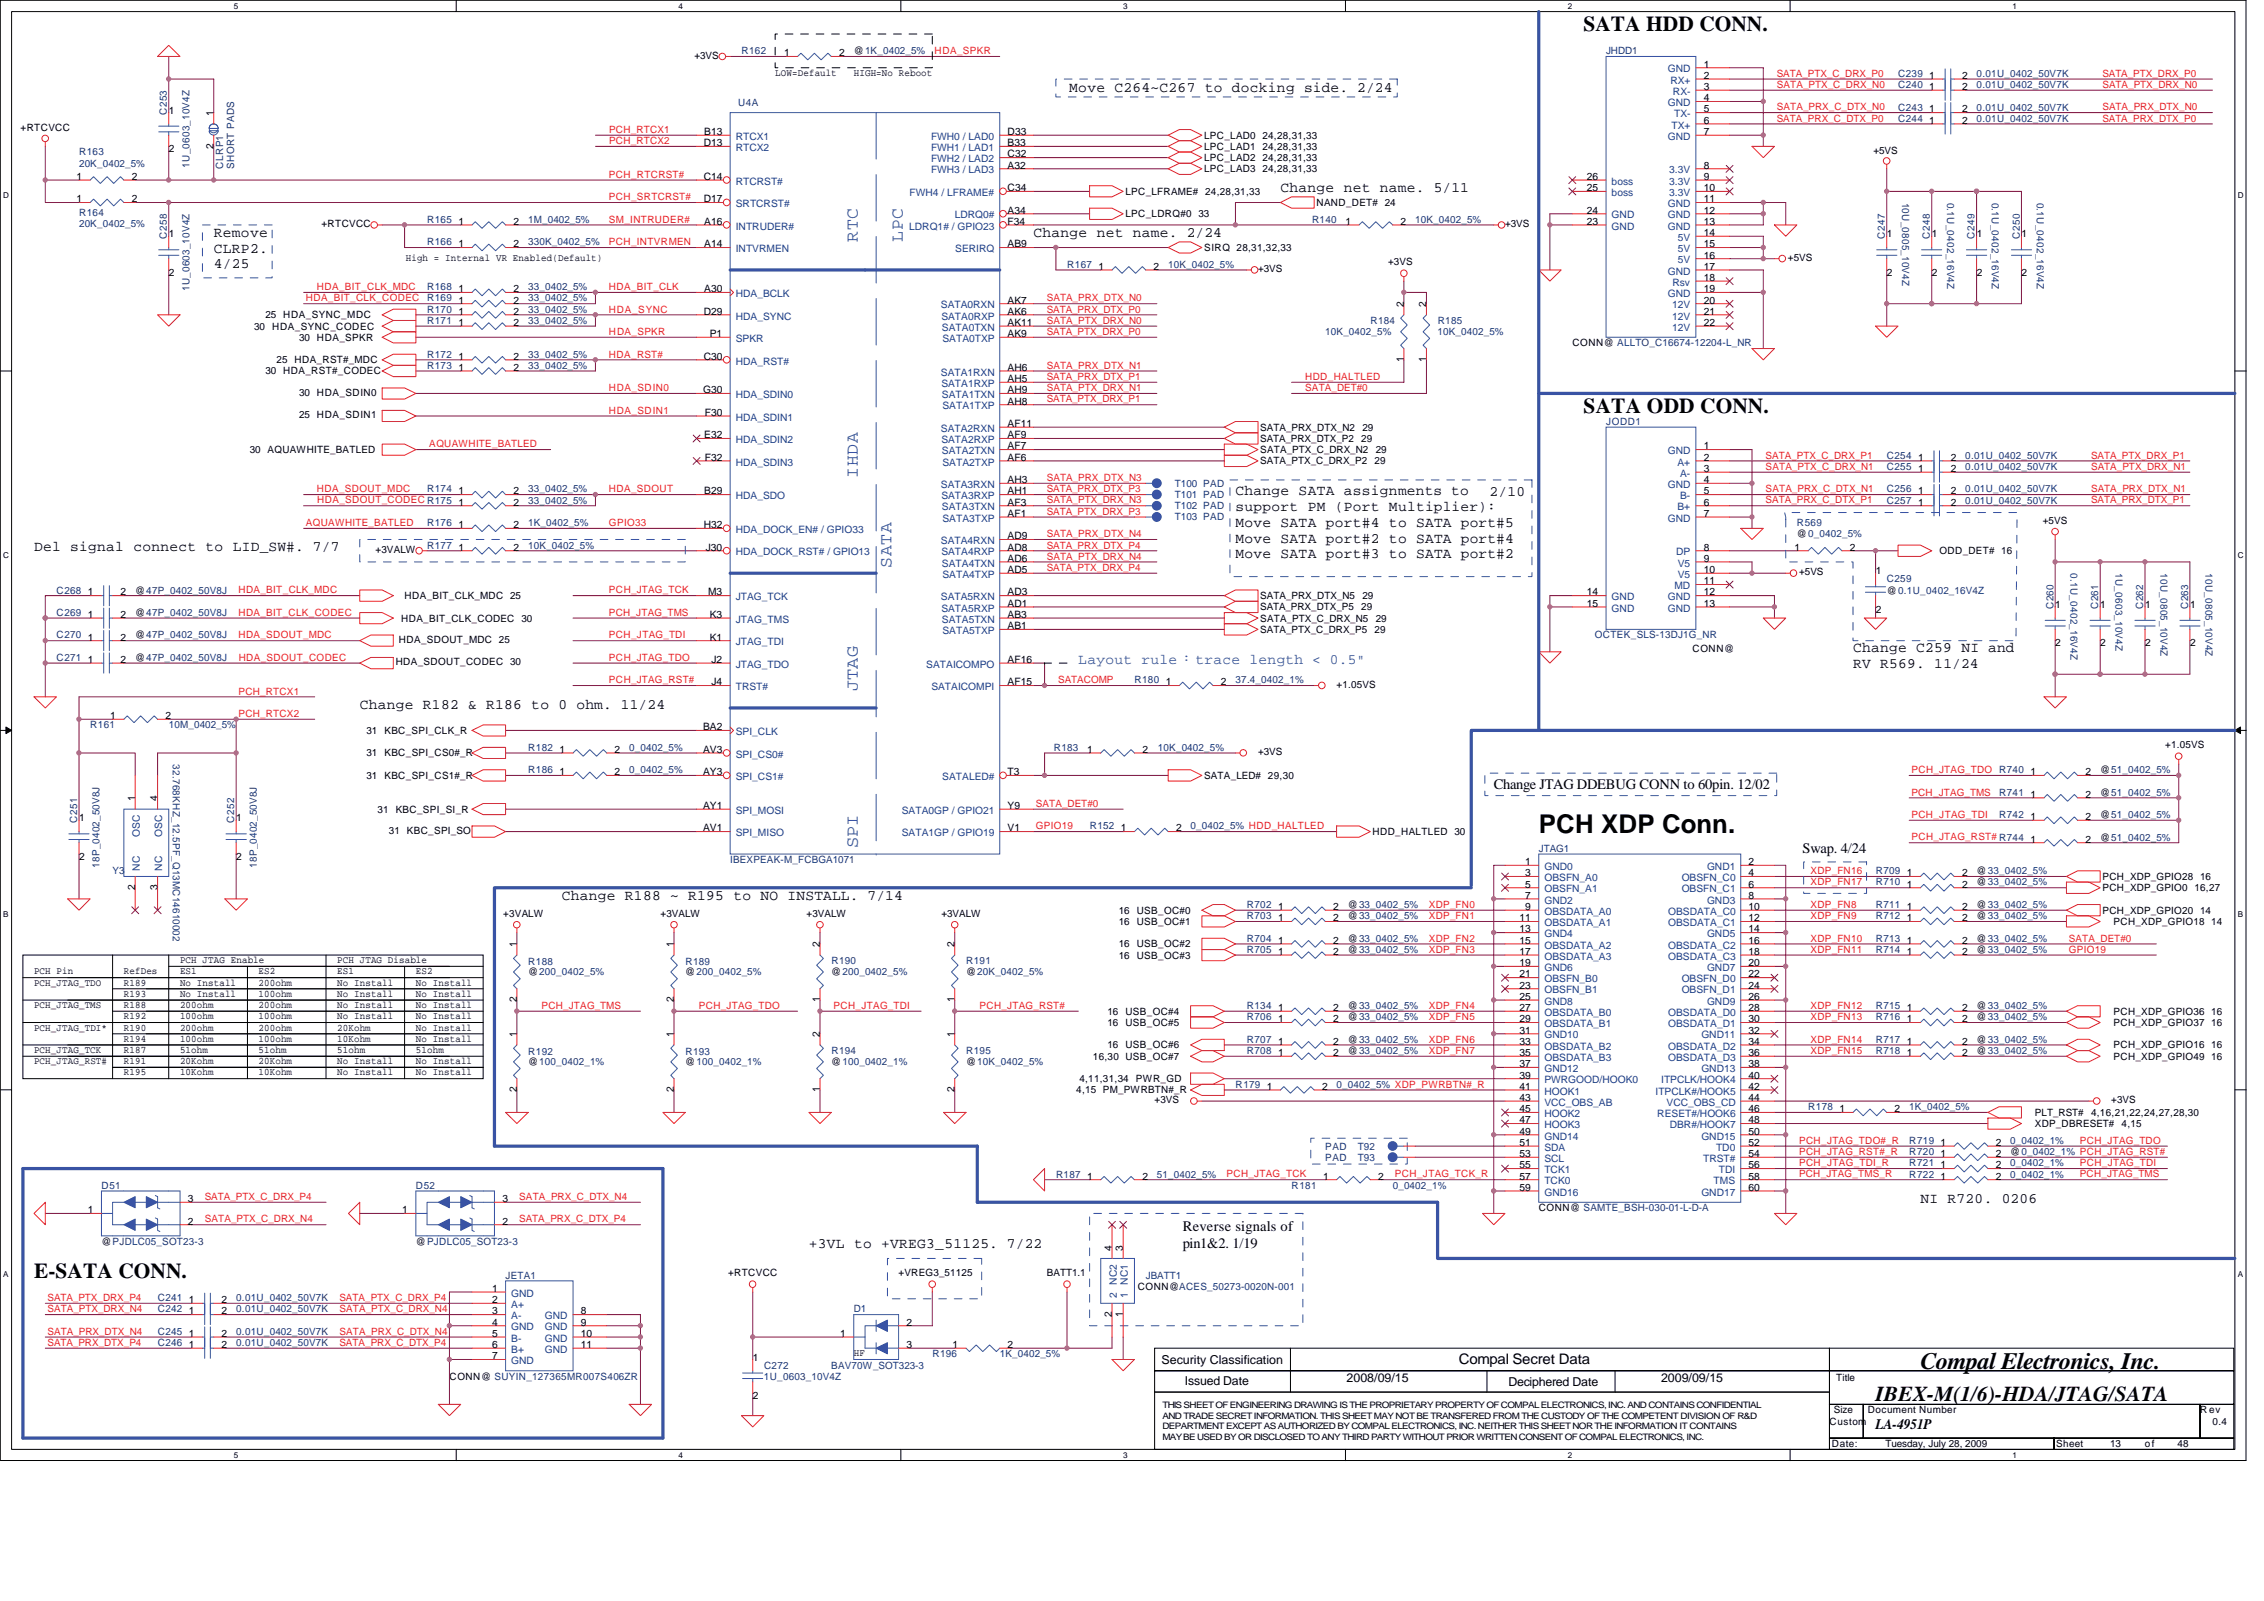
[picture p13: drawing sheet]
<svg xmlns="http://www.w3.org/2000/svg" width="297mm" height="210mm" viewBox="0 0 297 210" stroke-linecap="round" stroke-linejoin="round" font-family="sans-serif">
<defs><g id="words">
<text font-size="3.4" fill="#010202" x="201.9" y="109.3">PCH XDP Conn.</text>
<text font-size="3.1" fill="#010202" x="252" y="179.6">Compal Electronics, Inc.</text>
<g font-size="2.8" fill="#010202">
<text x="207.8" y="4.1">SATA HDD CONN.</text>
<text x="207.8" y="54.1">SATA ODD CONN.</text>
<text x="4.5" y="167.6">E-SATA CONN.</text>
<text x="246.1" y="183.8">IBEX-M(1/6)-HDA/JTAG/SATA</text>
</g>
<g font-size="2.3" fill="#3953a4">
<text x="112.5" y="31.7" transform="rotate(-90 112.5 31.7)">RTC</text>
<text x="118.4" y="31.7" transform="rotate(-90 118.4 31.7)">LPC</text>
<text x="112.5" y="62.6" transform="rotate(-90 112.5 62.6)">IHDA</text>
<text x="117" y="74.4" transform="rotate(-90 117 74.4)">SATA</text>
<text x="112.5" y="90.7" transform="rotate(-90 112.5 90.7)">JTAG</text>
<text x="112.5" y="111.3" transform="rotate(-90 112.5 111.3)">SPI</text>
</g>
<g font-size="1.9" fill="#010202">
<text x="140.3" y="12.1">Move C264~C267 to docking side. 2/24</text>
<text x="168" y="25.2">Change net name. 5/11</text>
<text x="28.1" y="31">Remove</text>
<text x="28.1" y="33.1">CLRP2.</text>
<text x="28.1" y="35.2">4/25</text>
<text x="135.6" y="31">Change net name. 2/24</text>
<text x="162.1" y="64.9">Change SATA assignments to</text>
<text x="195.4" y="65.1">2/10</text>
<text x="162.1" y="67">support PM (Port Multiplier):</text>
<text x="162.1" y="69.1">Move SATA port#4 to SATA port#5</text>
<text x="162.1" y="71.2">Move SATA port#2 to SATA port#4</text>
<text x="4.5" y="72.3">Del signal connect to LID_SW#. 7/7</text>
<text x="162.1" y="73.2">Move SATA port#3 to SATA port#2</text>
<text x="243.1" y="85.6">Change C259 NI and</text>
<text x="243.1" y="87.6">RV R569. 11/24</text>
<text x="47.2" y="92.9">Change R182 &amp; R186 to 0 ohm. 11/24</text>
<text x="196" y="103.4">Change JTAG DDEBUG CONN to 60pin. 12/02</text>
<text x="236.5" y="111.8">Swap. 4/24</text>
<text x="73.7" y="118">Change R188 ~ R195 to NO INSTALL. 7/14</text>
<text x="155.2" y="161.5">Reverse signals of</text>
<text x="252" y="157.8">NI R720. 0206</text>
<text x="106.1" y="163.6">+3VL to +VREG3_51125. 7/22</text>
<text x="155.2" y="163.7">pin1&amp;2. 1/19</text>
<text x="191.4" y="179">Compal Secret Data</text>
<text x="246.1" y="187.4">LA-4951P</text>
</g>
<text font-size="1.9" fill="#3953a4" x="141.5" y="87">Layout rule：trace length &lt; 0.5&quot;</text>
<g font-size="1.6" fill="#010202">
<text x="152.4" y="178.9">Security Classification</text>
<text x="155.5" y="181.6">Issued Date</text>
<text x="176.7" y="181.2">2008/09/15</text>
<text x="197.9" y="181.8">Deciphered Date</text>
<text x="217.9" y="181.2">2009/09/15</text>
</g>
<g font-size="1.3" fill="#010202">
<text x="91.1" y="7.7">+3VS</text>
<text x="101.7" y="9.9">LOW=Default</text>
<text x="102.9" y="7.4">1</text>
<text x="110.1" y="7.4">2</text>
<text x="112" y="9.9">HIGH=No Reboot</text>
<text x="112" y="7.1">@1K_0402_5%</text>
<text x="223.5" y="11.8">3</text>
<text x="223.5" y="10.3">2</text>
<text x="223.5" y="8.9">1</text>
<text x="253.1" y="11.8">1</text>
<text x="253.1" y="10.3">1</text>
<text x="257.4" y="11.8">2</text>
<text x="257.4" y="10.3">2</text>
<text x="2.7" y="17.1">+RTCVCC</text>
<text x="22.2" y="14.9">1</text>
<text x="28" y="15.2" transform="rotate(-90 28 15.2)">1</text>
<text x="92.4" y="17.7">B13</text>
<text x="132.2" y="17.7">D33</text>
<text x="223.5" y="16.2">6</text>
<text x="223.5" y="13.3">4</text>
<text x="223.5" y="17.7">7</text>
<text x="223.5" y="14.7">5</text>
<text x="253.1" y="14.7">1</text>
<text x="253.1" y="16.2">1</text>
<text x="257.4" y="14.7">2</text>
<text x="257.4" y="16.2">2</text>
<text x="10.1" y="23.6">1</text>
<text x="17.3" y="23.6">2</text>
<text x="22.2" y="20">2</text>
<text x="28" y="19.5" transform="rotate(-90 28 19.5)">2</text>
<text x="92.3" y="19.2">D13</text>
<text x="92.3" y="23.6">C14</text>
<text x="132.2" y="19.2">B33</text>
<text x="132.2" y="20.7">C32</text>
<text x="132.2" y="22.1">A32</text>
<text x="158" y="18.2">LPC_LAD0 24,28,31,33</text>
<text x="158" y="19.6">LPC_LAD1 24,28,31,33</text>
<text x="158" y="21.1">LPC_LAD2 24,28,31,33</text>
<text x="158" y="22.6">LPC_LAD3 24,28,31,33</text>
<text x="208.2" y="23.6">26</text>
<text x="223.5" y="22.1">8</text>
<text x="223.5" y="23.6">9</text>
<text x="245.8" y="20.2">+5VS</text>
<text x="10.1" y="26.5">1</text>
<text x="17.3" y="26.5">2</text>
<text x="42.2" y="29.8">+RTCVCC</text>
<text x="60.2" y="29.5">1</text>
<text x="67.4" y="29.5">2</text>
<text x="92.3" y="26.5">D17</text>
<text x="92.4" y="29.5">A16</text>
<text x="132.2" y="29.5">F34</text>
<text x="132.2" y="25.1">C34</text>
<text x="132.2" y="28">A34</text>
<text x="147.7" y="25.5">LPC_LFRAME# 24,28,31,33</text>
<text x="147.7" y="28.5">LPC_LDRQ#0 33</text>
<text x="172.7" y="27">NAND_DET# 24</text>
<text x="176.5" y="29.5">1</text>
<text x="183.8" y="29.5">2</text>
<text x="197.5" y="29.8">+3VS</text>
<text x="208.2" y="29.5">23</text>
<text x="208.2" y="28">24</text>
<text x="208.2" y="25.1">25</text>
<text x="223.5" y="25.1">10</text>
<text x="223.5" y="26.5">11</text>
<text x="223.5" y="28">12</text>
<text x="223.5" y="29.5">13</text>
<text x="22.2" y="31.1">1</text>
<text x="53.2" y="34.2">High = Internal VR Enabled(Default)</text>
<text x="60.2" y="32.4">1</text>
<text x="67.4" y="32.4">2</text>
<text x="92.4" y="32.4">A14</text>
<text x="132.2" y="32.4">AB9</text>
<text x="144.1" y="35.4">1</text>
<text x="151.4" y="35.4">2</text>
<text x="158" y="32.9">SIRQ 28,31,32,33</text>
<text x="165.1" y="35.7">+3VS</text>
<text x="182.1" y="34.8">+3VS</text>
<text x="223.5" y="35.4">17</text>
<text x="223.5" y="31">14</text>
<text x="223.5" y="32.4">15</text>
<text x="223.5" y="33.9">16</text>
<text x="234.6" y="34.2">+5VS</text>
<text x="247.6" y="31.1">1</text>
<text x="253.5" y="31.1">1</text>
<text x="259.4" y="31.1">1</text>
<text x="265.2" y="31.1">1</text>
<text x="22.2" y="36.2">2</text>
<text x="34.8" y="41.7">25 HDA_SYNC_MDC</text>
<text x="60.2" y="41.3">1</text>
<text x="60.2" y="39.8">1</text>
<text x="60.2" y="38.3">1</text>
<text x="67.4" y="41.3">2</text>
<text x="67.4" y="39.8">2</text>
<text x="67.4" y="38.3">2</text>
<text x="92.3" y="41.3">D29</text>
<text x="92.4" y="38.3">A30</text>
<text x="132.2" y="39.8">AK7</text>
<text x="132.2" y="41.3">AK6</text>
<text x="184.2" y="40.3" transform="rotate(-90 184.2 40.3)">2</text>
<text x="187.1" y="40.3" transform="rotate(-90 187.1 40.3)">2</text>
<text x="223.5" y="36.8">18</text>
<text x="223.5" y="39.8">20</text>
<text x="223.5" y="41.3">21</text>
<text x="223.5" y="38.3">19</text>
<text x="247.6" y="36.2">2</text>
<text x="253.5" y="36.2">2</text>
<text x="259.4" y="36.2">2</text>
<text x="265.2" y="36.2">2</text>
<text x="33.3" y="43.2">30</text>
<text x="35.7" y="43.2">HDA_SYNC_CODEC</text>
<text x="36.3" y="47.6">25 HDA_RST#_MDC</text>
<text x="39.2" y="44.7">30 HDA_SPKR</text>
<text x="60.2" y="47.2">1</text>
<text x="60.2" y="42.8">1</text>
<text x="67.4" y="47.2">2</text>
<text x="67.4" y="42.8">2</text>
<text x="92.3" y="47.2">C30</text>
<text x="93.1" y="44.2">P1</text>
<text x="132.2" y="42.8">AK11</text>
<text x="132.2" y="44.2">AK9</text>
<text x="184.2" y="47.5" transform="rotate(-90 184.2 47.5)">1</text>
<text x="187.1" y="47.5" transform="rotate(-90 187.1 47.5)">1</text>
<text x="206.3" y="45.4">CONN@ ALLTO_C16674-12204-L_NR</text>
<text x="223.5" y="42.8">22</text>
<text x="34.8" y="49.1">30 HDA_RST#_CODEC</text>
<text x="39.2" y="51.9">30 HDA_SDIN0</text>
<text x="60.2" y="48.6">1</text>
<text x="67.4" y="48.6">2</text>
<text x="92.2" y="51.6">G30</text>
<text x="132.2" y="48.6">AH6</text>
<text x="132.2" y="51.6">AH9</text>
<text x="132.2" y="53.1">AH8</text>
<text x="132.2" y="50.1">AH5</text>
<text x="32.8" y="59.4">30 AQUAWHITE_BATLED</text>
<text x="39.2" y="54.9">25 HDA_SDIN1</text>
<text x="92.4" y="57.5">E32</text>
<text x="92.5" y="54.5">F30</text>
<text x="132.2" y="56">AF11</text>
<text x="132.2" y="58.9">AF7</text>
<text x="132.2" y="57.5">AF9</text>
<text x="165.4" y="59.4">SATA_PTX_C_DRX_N2</text>
<text x="165.4" y="56.5">SATA_PRX_DTX_N2</text>
<text x="165.4" y="58">SATA_PRX_DTX_P2</text>
<text x="178.6" y="58">29</text>
<text x="178.7" y="56.5">29</text>
<text x="180.5" y="59.4">29</text>
<text x="223.5" y="58.9">1</text>
<text x="60.2" y="64.9">1</text>
<text x="67.4" y="64.9">2</text>
<text x="92.4" y="64.9">B29</text>
<text x="92.5" y="60.4">F32</text>
<text x="132.2" y="63.4">AH3</text>
<text x="132.2" y="60.4">AF6</text>
<text x="132.2" y="64.9">AH1</text>
<text x="165.4" y="60.9">SATA_PTX_C_DRX_P2</text>
<text x="180.4" y="60.9">29</text>
<text x="223.5" y="60.4">2</text>
<text x="223.5" y="61.9">3</text>
<text x="223.5" y="64.9">5</text>
<text x="223.5" y="63.4">4</text>
<text x="251.7" y="61.9">1</text>
<text x="251.7" y="64.9">1</text>
<text x="251.7" y="60.4">1</text>
<text x="255.9" y="61.9">2</text>
<text x="255.9" y="64.9">2</text>
<text x="255.9" y="60.4">2</text>
<text x="60.2" y="69.3">1</text>
<text x="60.2" y="66.3">1</text>
<text x="67.4" y="69.3">2</text>
<text x="67.4" y="66.3">2</text>
<text x="92.3" y="69.3">H32</text>
<text x="132.2" y="70.7">AD9</text>
<text x="132.2" y="66.3">AF3</text>
<text x="132.2" y="67.8">AF1</text>
<text x="223.5" y="66.3">6</text>
<text x="223.5" y="67.8">7</text>
<text x="235.8" y="70.5">@0_0402_5%</text>
<text x="251.7" y="66.3">1</text>
<text x="255.9" y="66.3">2</text>
<text x="268" y="68.7">+5VS</text>
<text x="17.7" y="77.8">@47P_0402_50V8J</text>
<text x="49.3" y="72.5">+3VALW</text>
<text x="60.2" y="72.2">1</text>
<text x="67.4" y="72.2">2</text>
<text x="92.6" y="72.2">J30</text>
<text x="132.2" y="73.7">AD6</text>
<text x="132.2" y="75.2">AD5</text>
<text x="132.2" y="72.2">AD8</text>
<text x="223.5" y="76.6">11</text>
<text x="223.5" y="72.2">8</text>
<text x="223.5" y="73.7">9</text>
<text x="223.5" y="75.2">10</text>
<text x="235.5" y="72.2">1</text>
<text x="236" y="75.5">+5VS</text>
<text x="242.7" y="72.2">2</text>
<text x="246.1" y="75.3">1</text>
<text x="247.5" y="77.8">@0.1U_0402_16V4Z</text>
<text x="254.5" y="72.7">ODD_DET# 16</text>
<text x="11.5" y="78.1">1</text>
<text x="11.5" y="81">1</text>
<text x="15.8" y="78.1">2</text>
<text x="15.8" y="81">2</text>
<text x="17.7" y="83.7">@47P_0402_50V8J</text>
<text x="17.7" y="80.8">@47P_0402_50V8J</text>
<text x="52.6" y="81.5">HDA_BIT_CLK_CODEC 30</text>
<text x="53.1" y="78.6">HDA_BIT_CLK_MDC 25</text>
<text x="92.9" y="78.1">M3</text>
<text x="93.1" y="81">K3</text>
<text x="132.2" y="78.1">AD3</text>
<text x="132.2" y="81">AB3</text>
<text x="132.2" y="82.5">AB1</text>
<text x="132.2" y="79.6">AD1</text>
<text x="165.4" y="81.5">SATA_PTX_C_DRX_N5</text>
<text x="165.4" y="78.6">SATA_PRX_DTX_N5</text>
<text x="165.4" y="83">SATA_PTX_C_DRX_P5</text>
<text x="165.4" y="80">SATA_PRX_DTX_P5</text>
<text x="178.6" y="80">29</text>
<text x="178.7" y="78.6">29</text>
<text x="180.4" y="83">29</text>
<text x="180.5" y="81.5">29</text>
<text x="208.2" y="78.1">14</text>
<text x="208.2" y="79.6">15</text>
<text x="223.5" y="78.1">12</text>
<text x="223.5" y="79.6">13</text>
<text x="246.1" y="80.4">2</text>
<text x="269.7" y="79.7">1</text>
<text x="275.6" y="79.7">1</text>
<text x="281.4" y="79.7">1</text>
<text x="287.3" y="79.7">1</text>
<text x="11.5" y="86.9">1</text>
<text x="11.5" y="84">1</text>
<text x="15.8" y="86.9">2</text>
<text x="15.8" y="84">2</text>
<text x="17.7" y="86.7">@47P_0402_50V8J</text>
<text x="51.9" y="87.3">HDA_SDOUT_CODEC 30</text>
<text x="52.3" y="84.3">HDA_SDOUT_MDC 25</text>
<text x="93.1" y="84">K1</text>
<text x="93.3" y="86.9">J2</text>
<text x="93.3" y="89.9">J4</text>
<text x="132.2" y="89.9">AF15</text>
<text x="132.2" y="86.9">AF16</text>
<text x="152.9" y="89.9">1</text>
<text x="160.2" y="89.9">2</text>
<text x="222.1" y="85.5">CONN@</text>
<text x="269.7" y="84.8">2</text>
<text x="275.6" y="84.8">2</text>
<text x="281.4" y="84.8">2</text>
<text x="287.3" y="84.8">2</text>
<text x="14.5" y="94.3">1</text>
<text x="21.7" y="94.3">2</text>
<text x="92.2" y="95.8">BA2</text>
<text x="175.4" y="90.2">+1.05VS</text>
<text x="48.1" y="96.3">31</text>
<text x="48.1" y="99.2">31</text>
<text x="50.4" y="96.3">KBC_SPI_CLK_R</text>
<text x="50.4" y="99.2">KBC_SPI_CS0#_R</text>
<text x="73.4" y="101.7">1</text>
<text x="73.4" y="98.7">1</text>
<text x="80.6" y="101.7">2</text>
<text x="80.6" y="98.7">2</text>
<text x="92.2" y="98.7">AV3</text>
<text x="92.2" y="101.7">AY3</text>
<text x="132.2" y="101.7">T3</text>
<text x="142.6" y="98.7">1</text>
<text x="149.9" y="98.7">2</text>
<text x="165.1" y="99.1">+3VS</text>
<text x="266.4" y="101.7">1</text>
<text x="273.6" y="101.7">2</text>
<text x="275.5" y="101.4">@51_0402_5%</text>
<text x="284.1" y="98.2">+1.05VS</text>
<text x="10.4" y="107.7">1</text>
<text x="17.7" y="105.1" transform="rotate(-90 17.7 105.1)">1</text>
<text x="20.7" y="105.1" transform="rotate(-90 20.7 105.1)">4</text>
<text x="31" y="107.7">1</text>
<text x="48.1" y="102.1">31</text>
<text x="49.5" y="106.6">31</text>
<text x="50.4" y="102.1">KBC_SPI_CS1#_R</text>
<text x="51.9" y="106.6">KBC_SPI_SI_R</text>
<text x="92.2" y="106.1">AY1</text>
<text x="132.2" y="106.1">Y9</text>
<text x="158" y="102.1">SATA_LED# 29,30</text>
<text x="266.4" y="104.6">1</text>
<text x="266.4" y="107.6">1</text>
<text x="273.6" y="104.6">2</text>
<text x="273.6" y="107.6">2</text>
<text x="275.5" y="104.3">@51_0402_5%</text>
<text x="275.5" y="107.3">@51_0402_5%</text>
<text x="10.4" y="112.8">2</text>
<text x="31" y="112.8">2</text>
<text x="51" y="109.4">31 KBC_SPI_SO</text>
<text x="92.2" y="109">AV1</text>
<text x="132.2" y="109">V1</text>
<text x="147.1" y="109">1</text>
<text x="154.3" y="109">2</text>
<text x="180.1" y="109.5">HDD_HALTLED 30</text>
<text x="200.1" y="113.5">1</text>
<text x="229.4" y="113.5">2</text>
<text x="266.4" y="110.5">1</text>
<text x="273.6" y="110.5">2</text>
<text x="275.5" y="110.3">@51_0402_5%</text>
<text x="17.7" y="116.7" transform="rotate(-90 17.7 116.7)">2</text>
<text x="20.7" y="116.7" transform="rotate(-90 20.7 116.7)">3</text>
<text x="146.8" y="119.8">16 USB_OC#0</text>
<text x="167.7" y="119.4">1</text>
<text x="174.9" y="119.4">2</text>
<text x="176.8" y="119.1">@33_0402_5%</text>
<text x="200.1" y="114.9">3</text>
<text x="200.1" y="116.4">5</text>
<text x="200.1" y="117.9">7</text>
<text x="200.1" y="119.4">9</text>
<text x="229.4" y="114.9">4</text>
<text x="229.4" y="116.4">6</text>
<text x="229.4" y="117.9">8</text>
<text x="229.4" y="119.4">10</text>
<text x="250.2" y="116.4">1</text>
<text x="250.2" y="114.9">1</text>
<text x="250.2" y="119.4">1</text>
<text x="257.4" y="116.4">2</text>
<text x="257.4" y="114.9">2</text>
<text x="257.4" y="119.4">2</text>
<text x="259.3" y="116.1">@33_0402_5%</text>
<text x="259.3" y="114.7">@33_0402_5%</text>
<text x="259.3" y="119.1">@33_0402_5%</text>
<text x="275.8" y="115.4">PCH_XDP_GPIO28 16</text>
<text x="275.8" y="119.8">PCH_XDP_GPIO20 14</text>
<text x="275.8" y="116.9">PCH_XDP_GPIO0 16,27</text>
<text x="66" y="120.3">+3VALW</text>
<text x="67.8" y="124.2" transform="rotate(-90 67.8 124.2)">1</text>
<text x="86.7" y="120.3">+3VALW</text>
<text x="88.4" y="124.2" transform="rotate(-90 88.4 124.2)">1</text>
<text x="105.8" y="120.3">+3VALW</text>
<text x="107.6" y="124.2" transform="rotate(-90 107.6 124.2)">2</text>
<text x="123.5" y="120.3">+3VALW</text>
<text x="125.2" y="124.2" transform="rotate(-90 125.2 124.2)">2</text>
<text x="146.8" y="121.3">16 USB_OC#1</text>
<text x="146.8" y="124.2">16 USB_OC#2</text>
<text x="146.8" y="125.7">16 USB_OC#3</text>
<text x="167.7" y="123.8">1</text>
<text x="167.7" y="120.8">1</text>
<text x="167.7" y="125.2">1</text>
<text x="174.9" y="123.8">2</text>
<text x="174.9" y="120.8">2</text>
<text x="174.9" y="125.2">2</text>
<text x="176.8" y="123.5">@33_0402_5%</text>
<text x="176.8" y="120.6">@33_0402_5%</text>
<text x="176.8" y="125">@33_0402_5%</text>
<text x="199.4" y="120.8">11</text>
<text x="199.4" y="122.3">13</text>
<text x="199.4" y="123.8">15</text>
<text x="199.4" y="125.2">17</text>
<text x="229.4" y="122.3">14</text>
<text x="229.4" y="120.8">12</text>
<text x="229.4" y="123.8">16</text>
<text x="229.4" y="125.2">18</text>
<text x="250.2" y="120.8">1</text>
<text x="250.2" y="123.8">1</text>
<text x="250.2" y="125.2">1</text>
<text x="257.4" y="120.8">2</text>
<text x="257.4" y="123.8">2</text>
<text x="257.4" y="125.2">2</text>
<text x="259.3" y="120.6">@33_0402_5%</text>
<text x="259.3" y="123.5">@33_0402_5%</text>
<text x="259.3" y="125">@33_0402_5%</text>
<text x="277.3" y="121.3">PCH_XDP_GPIO18 14</text>
<text x="4.5" y="129.3">PCH_JTAG_TDO</text>
<text x="4.5" y="127.8">PCH Pin</text>
<text x="16.3" y="129.3">R189</text>
<text x="16.3" y="130.7">R193</text>
<text x="16.3" y="127.8">RefDes</text>
<text x="23.6" y="127.8">ES1</text>
<text x="23.6" y="130.7">No Install</text>
<text x="23.6" y="129.3">No Install</text>
<text x="23.6" y="126.3">PCH JTAG Enable</text>
<text x="33.9" y="130.7">100ohm</text>
<text x="33.9" y="127.8">ES2</text>
<text x="33.9" y="129.3">200ohm</text>
<text x="44.2" y="126.3">PCH JTAG Disable</text>
<text x="44.2" y="127.8">ES1</text>
<text x="44.2" y="130.7">No Install</text>
<text x="44.2" y="129.3">No Install</text>
<text x="54.6" y="130.7">No Install</text>
<text x="54.6" y="129.3">No Install</text>
<text x="54.6" y="127.8">ES2</text>
<text x="67.8" y="131.5" transform="rotate(-90 67.8 131.5)">2</text>
<text x="69.3" y="127.9">@200_0402_5%</text>
<text x="88.4" y="131.5" transform="rotate(-90 88.4 131.5)">2</text>
<text x="89.9" y="127.9">@200_0402_5%</text>
<text x="107.6" y="131.5" transform="rotate(-90 107.6 131.5)">1</text>
<text x="109.1" y="127.9">@200_0402_5%</text>
<text x="125.2" y="131.5" transform="rotate(-90 125.2 131.5)">1</text>
<text x="126.7" y="127.9">@20K_0402_5%</text>
<text x="199.4" y="126.7">19</text>
<text x="199.4" y="128.2">21</text>
<text x="199.4" y="129.7">23</text>
<text x="199.4" y="131.1">25</text>
<text x="229.4" y="128.2">22</text>
<text x="229.4" y="129.7">24</text>
<text x="229.4" y="126.7">20</text>
<text x="229.4" y="131.1">26</text>
<text x="4.5" y="132.2">PCH_JTAG_TMS</text>
<text x="4.5" y="135.2">PCH_JTAG_TDI*</text>
<text x="16.3" y="136.6">R194</text>
<text x="16.3" y="135.2">R190</text>
<text x="16.3" y="132.2">R188</text>
<text x="16.3" y="133.7">R192</text>
<text x="23.6" y="133.7">100ohm</text>
<text x="23.6" y="136.6">100ohm</text>
<text x="23.6" y="132.2">200ohm</text>
<text x="23.6" y="135.2">200ohm</text>
<text x="33.9" y="133.7">100ohm</text>
<text x="33.9" y="135.2">200ohm</text>
<text x="33.9" y="136.6">100ohm</text>
<text x="33.9" y="132.2">200ohm</text>
<text x="44.2" y="135.2">20Kohm</text>
<text x="44.2" y="136.6">10Kohm</text>
<text x="44.2" y="132.2">No Install</text>
<text x="44.2" y="133.7">No Install</text>
<text x="54.6" y="133.7">No Install</text>
<text x="54.6" y="135.2">No Install</text>
<text x="54.6" y="132.2">No Install</text>
<text x="54.6" y="136.6">No Install</text>
<text x="67.8" y="136" transform="rotate(-90 67.8 136)">1</text>
<text x="88.4" y="136" transform="rotate(-90 88.4 136)">1</text>
<text x="107.6" y="136" transform="rotate(-90 107.6 136)">2</text>
<text x="125.2" y="136" transform="rotate(-90 125.2 136)">1</text>
<text x="145.3" y="134.6">16 USB_OC#5</text>
<text x="145.3" y="137.5">16 USB_OC#6</text>
<text x="145.3" y="133.1">16 USB_OC#4</text>
<text x="167.7" y="132.6">1</text>
<text x="167.7" y="137">1</text>
<text x="167.7" y="134.1">1</text>
<text x="174.9" y="132.6">2</text>
<text x="174.9" y="137">2</text>
<text x="174.9" y="134.1">2</text>
<text x="176.8" y="132.4">@33_0402_5%</text>
<text x="176.8" y="136.8">@33_0402_5%</text>
<text x="176.8" y="133.8">@33_0402_5%</text>
<text x="199.4" y="132.6">27</text>
<text x="199.4" y="134.1">29</text>
<text x="199.4" y="135.6">31</text>
<text x="199.4" y="137">33</text>
<text x="229.4" y="135.6">32</text>
<text x="229.4" y="132.6">28</text>
<text x="229.4" y="134.1">30</text>
<text x="229.4" y="137">34</text>
<text x="250.2" y="137">1</text>
<text x="250.2" y="132.6">1</text>
<text x="250.2" y="134.1">1</text>
<text x="257.4" y="137">2</text>
<text x="257.4" y="132.6">2</text>
<text x="257.4" y="134.1">2</text>
<text x="259.3" y="136.8">@33_0402_5%</text>
<text x="259.3" y="132.4">@33_0402_5%</text>
<text x="259.3" y="133.8">@33_0402_5%</text>
<text x="277.3" y="137.5">PCH_XDP_GPIO16 16</text>
<text x="277.3" y="134.6">PCH_XDP_GPIO37 16</text>
<text x="277.3" y="133.1">PCH_XDP_GPIO36 16</text>
<text x="4.5" y="138.1">PCH_JTAG_TCK</text>
<text x="4.5" y="139.6">PCH_JTAG_RST#</text>
<text x="16.3" y="139.6">R191</text>
<text x="16.3" y="138.1">R187</text>
<text x="16.3" y="141.1">R195</text>
<text x="23.6" y="141.1">10Kohm</text>
<text x="23.6" y="139.6">20Kohm</text>
<text x="23.6" y="138.1">51ohm</text>
<text x="33.9" y="139.6">20Kohm</text>
<text x="33.9" y="138.1">51ohm</text>
<text x="33.9" y="141.1">10Kohm</text>
<text x="44.2" y="141.1">No Install</text>
<text x="44.2" y="139.6">No Install</text>
<text x="44.2" y="138.1">51ohm</text>
<text x="54.6" y="138.1">51ohm</text>
<text x="54.6" y="139.6">No Install</text>
<text x="54.6" y="141.1">No Install</text>
<text x="67.8" y="143.3" transform="rotate(-90 67.8 143.3)">2</text>
<text x="69.3" y="139.7">@100_0402_1%</text>
<text x="88.4" y="143.3" transform="rotate(-90 88.4 143.3)">2</text>
<text x="89.9" y="139.7">@100_0402_1%</text>
<text x="107.6" y="143.3" transform="rotate(-90 107.6 143.3)">1</text>
<text x="109.1" y="139.7">@100_0402_1%</text>
<text x="125.2" y="143.3" transform="rotate(-90 125.2 143.3)">2</text>
<text x="126.7" y="139.7">@10K_0402_5%</text>
<text x="141.2" y="143.4">4,15 PM_PWRBTN#_R</text>
<text x="141.6" y="141.9">4,11,31,34 PWR_GD</text>
<text x="143.4" y="139">16,30 USB_OC#7</text>
<text x="166.2" y="142.9">1</text>
<text x="167.7" y="138.5">1</text>
<text x="173.5" y="142.9">2</text>
<text x="174.9" y="138.5">2</text>
<text x="176.8" y="138.2">@33_0402_5%</text>
<text x="199.4" y="138.5">35</text>
<text x="199.4" y="140">37</text>
<text x="199.4" y="141.5">39</text>
<text x="199.4" y="142.9">41</text>
<text x="229.4" y="140">38</text>
<text x="229.4" y="141.5">40</text>
<text x="229.4" y="142.9">42</text>
<text x="229.4" y="138.5">36</text>
<text x="250.2" y="138.5">1</text>
<text x="257.4" y="138.5">2</text>
<text x="259.3" y="138.2">@33_0402_5%</text>
<text x="277.3" y="139">PCH_XDP_GPIO49 16</text>
<text x="151.5" y="144.7">+3VS</text>
<text x="199.4" y="144.4">43</text>
<text x="199.4" y="145.9">45</text>
<text x="199.4" y="147.3">47</text>
<text x="199.4" y="148.8">49</text>
<text x="229.4" y="148.8">50</text>
<text x="229.4" y="144.4">44</text>
<text x="229.4" y="147.3">48</text>
<text x="229.4" y="145.9">46</text>
<text x="241.3" y="145.9">1</text>
<text x="248.6" y="145.9">2</text>
<text x="267" y="147.8">XDP_DBRESET#</text>
<text x="267" y="146.3">PLT_RST#</text>
<text x="274.4" y="146.3">4,16,21,22,24,27,28,30</text>
<text x="277" y="144.7">+3VS</text>
<text x="278.4" y="147.8">4,15</text>
<text x="142.6" y="154.7">1</text>
<text x="149.9" y="154.7">2</text>
<text x="173.6" y="154.7">1</text>
<text x="180.8" y="154.7">2</text>
<text x="199.4" y="150.3">51</text>
<text x="199.4" y="151.8">53</text>
<text x="199.4" y="153.2">55</text>
<text x="199.4" y="154.7">57</text>
<text x="229.4" y="154.7">58</text>
<text x="229.4" y="150.3">52</text>
<text x="229.4" y="153.2">56</text>
<text x="229.4" y="151.8">54</text>
<text x="254.6" y="154.7">1</text>
<text x="254.6" y="151.8">1</text>
<text x="254.6" y="153.2">1</text>
<text x="254.6" y="150.3">1</text>
<text x="261.8" y="154.7">2</text>
<text x="261.8" y="151.8">2</text>
<text x="261.8" y="153.2">2</text>
<text x="261.8" y="150.3">2</text>
<text x="263.8" y="151.5">@0_0402_1% PCH_JTAG_RST#</text>
<text x="11.5" y="159.1">1</text>
<text x="24.7" y="160.6">2</text>
<text x="24.7" y="157.7">3</text>
<text x="52.8" y="159.1">1</text>
<text x="65.9" y="160.6">2</text>
<text x="65.9" y="157.7">3</text>
<text x="199.4" y="156.2">59</text>
<text x="201.9" y="158.9">CONN@ SAMTE_BSH-030-01-L-D-A</text>
<text x="229.4" y="156.2">60</text>
<text x="13.3" y="163.3">@PJDLC05_SOT23-3</text>
<text x="54.6" y="163.3">@PJDLC05_SOT23-3</text>
<text x="95.5" y="167.4">+RTCVCC</text>
<text x="117.9" y="167.4">+VREG3_51125</text>
<text x="137.3" y="167.4">BATT1.1</text>
<text x="145.9" y="164" transform="rotate(-90 145.9 164)">4</text>
<text x="147.3" y="164" transform="rotate(-90 147.3 164)">3</text>
<text x="24.8" y="172.4">1</text>
<text x="24.8" y="170.9">1</text>
<text x="29.1" y="172.4">2</text>
<text x="29.1" y="170.9">2</text>
<text x="64.6" y="169.4">1</text>
<text x="64.6" y="170.9">2</text>
<text x="64.6" y="172.4">3</text>
<text x="64.6" y="173.9">4</text>
<text x="76.2" y="172.4">8</text>
<text x="76.2" y="173.9">9</text>
<text x="118.9" y="173.9">2</text>
<text x="145.9" y="172.7" transform="rotate(-90 145.9 172.7)">2</text>
<text x="147.3" y="172.7" transform="rotate(-90 147.3 172.7)">1</text>
<text x="149.3" y="169.2">CONN@ACES_50273-0020N-001</text>
<text x="24.8" y="176.8">1</text>
<text x="24.8" y="175.3">1</text>
<text x="29.1" y="176.8">2</text>
<text x="29.1" y="175.3">2</text>
<text x="64.6" y="175.3">5</text>
<text x="64.6" y="176.8">6</text>
<text x="64.6" y="178.3">7</text>
<text x="76.2" y="175.3">10</text>
<text x="76.2" y="176.8">11</text>
<text x="98.8" y="178.5">1</text>
<text x="110.2" y="175.3">1</text>
<text x="112" y="177.9">HF</text>
<text x="118.9" y="176.8">3</text>
<text x="125" y="176.8">1</text>
<text x="132.2" y="176.8">2</text>
<text x="59" y="181">CONN@ SUYIN_127365MR007S406ZR</text>
<text x="98.8" y="183.5">2</text>
<text x="240.6" y="185.4">Size</text>
<text x="240.9" y="181.1">Title</text>
<text x="245" y="185.4">Document Number</text>
<text x="288.6" y="185.4">R ev</text>
<text x="240" y="186.9">Custom</text>
<text x="240.3" y="189.8">Date:</text>
<text x="247.4" y="189.8">Tuesday, July 28, 2009</text>
<text x="269.8" y="189.8">Sheet</text>
<text x="276.9" y="189.8">13</text>
<text x="281.4" y="189.8">of</text>
<text x="285.7" y="189.8">48</text>
<text x="290.3" y="186.9">0.4</text>
</g>
<g font-size="1.3" fill="#282973">
<text x="97.3" y="7.1">R162</text>
<text x="210.7" y="7.1">JHDD1</text>
<text x="249" y="11.6">C240</text>
<text x="249" y="10.1">C239</text>
<text x="259.3" y="11.6">0.01U_0402_50V7K</text>
<text x="259.3" y="10.1">0.01U_0402_50V7K</text>
<text x="21.9" y="15.1" transform="rotate(-90 21.9 15.1)">C253</text>
<text x="96.8" y="13.9">U4A</text>
<text x="249" y="14.5">C243</text>
<text x="249" y="16">C244</text>
<text x="259.3" y="14.5">0.01U_0402_50V7K</text>
<text x="259.3" y="16">0.01U_0402_50V7K</text>
<text x="10.4" y="21.9">20K_0402_5%</text>
<text x="10.4" y="20.4">R163</text>
<text x="24.8" y="22" transform="rotate(-90 24.8 22)">1U_0603_10V4Z</text>
<text x="29.3" y="22.1" transform="rotate(-90 29.3 22.1)">CLRP1</text>
<text x="30.7" y="22.1" transform="rotate(-90 30.7 22.1)">SHORT PADS</text>
<text x="10.4" y="29.8">20K_0402_5%</text>
<text x="10.4" y="28.3">R164</text>
<text x="56" y="29.2">R165</text>
<text x="69.3" y="29.2">1M_0402_5%</text>
<text x="172.1" y="29.2">R140</text>
<text x="185.7" y="29.2">10K_0402_5%</text>
<text x="249.6" y="26.6" transform="rotate(90 249.6 26.6)">10U_0805_10V4Z</text>
<text x="255.5" y="26.6" transform="rotate(90 255.5 26.6)">0.1U_0402_16V4Z</text>
<text x="261.3" y="26.6" transform="rotate(90 261.3 26.6)">0.1U_0402_16V4Z</text>
<text x="267.2" y="26.6" transform="rotate(90 267.2 26.6)">0.1U_0402_16V4Z</text>
<text x="21.9" y="31.3" transform="rotate(-90 21.9 31.3)">C258</text>
<text x="56" y="32.2">R166</text>
<text x="69.3" y="32.2">330K_0402_5%</text>
<text x="140" y="35.1">R167</text>
<text x="153.3" y="35.1">10K_0402_5%</text>
<text x="247.3" y="31.3" transform="rotate(-90 247.3 31.3)">C247</text>
<text x="253.2" y="31.3" transform="rotate(-90 253.2 31.3)">C248</text>
<text x="259.1" y="31.3" transform="rotate(-90 259.1 31.3)">C249</text>
<text x="265" y="31.3" transform="rotate(-90 265 31.3)">C250</text>
<text x="24.8" y="38.2" transform="rotate(-90 24.8 38.2)">1U_0603_10V4Z</text>
<text x="56" y="41">R170</text>
<text x="56" y="39.5">R169</text>
<text x="56" y="38.1">R168</text>
<text x="69.3" y="41">33_0402_5%</text>
<text x="69.3" y="39.5">33_0402_5%</text>
<text x="69.3" y="38.1">33_0402_5%</text>
<text x="56" y="46.9">R172</text>
<text x="56" y="42.5">R171</text>
<text x="69.3" y="46.9">33_0402_5%</text>
<text x="69.3" y="42.5">33_0402_5%</text>
<text x="173.9" y="44">10K_0402_5%</text>
<text x="179.8" y="42.5">R184</text>
<text x="188.6" y="44">10K_0402_5%</text>
<text x="188.6" y="42.5">R185</text>
<text x="56" y="48.4">R173</text>
<text x="69.3" y="48.4">33_0402_5%</text>
<text x="210.7" y="55.7">JODD1</text>
<text x="56" y="64.6">R174</text>
<text x="69.3" y="64.6">33_0402_5%</text>
<text x="154.2" y="63.8">T100 PAD</text>
<text x="154.2" y="65.3">T101 PAD</text>
<text x="247.6" y="61.6">C255</text>
<text x="247.6" y="64.6">C256</text>
<text x="247.6" y="60.2">C254</text>
<text x="257.8" y="61.6">0.01U_0402_50V7K</text>
<text x="257.8" y="64.6">0.01U_0402_50V7K</text>
<text x="257.8" y="60.2">0.01U_0402_50V7K</text>
<text x="56" y="71.9">R177</text>
<text x="56" y="69">R176</text>
<text x="69.3" y="71.9">10K_0402_5%</text>
<text x="69.3" y="69">1K_0402_5%</text>
<text x="69.3" y="66.1">33_0402_5%</text>
<text x="154.2" y="66.8">T102 PAD</text>
<text x="154.2" y="68.3">T103 PAD</text>
<text x="235.8" y="69">R569</text>
<text x="247.6" y="66.1">C257</text>
<text x="257.8" y="66.1">0.01U_0402_50V7K</text>
<text x="7.4" y="77.8">C268</text>
<text x="247.6" y="76.4">C259</text>
<text x="271.6" y="75.2" transform="rotate(90 271.6 75.2)">0.1U_0402_16V4Z</text>
<text x="277.6" y="75.2" transform="rotate(90 277.6 75.2)">1U_0603_10V4Z</text>
<text x="283.4" y="75.2" transform="rotate(90 283.4 75.2)">10U_0805_10V4Z</text>
<text x="289.3" y="75.2" transform="rotate(90 289.3 75.2)">10U_0805_10V4Z</text>
<text x="7.4" y="83.7">C270</text>
<text x="7.4" y="80.8">C269</text>
<text x="209.3" y="83.7">OCTEK_SLS-13DJ1G_NR</text>
<text x="269.4" y="79.9" transform="rotate(-90 269.4 79.9)">C260</text>
<text x="275.3" y="79.9" transform="rotate(-90 275.3 79.9)">C261</text>
<text x="281.2" y="79.9" transform="rotate(-90 281.2 79.9)">C262</text>
<text x="287.1" y="79.9" transform="rotate(-90 287.1 79.9)">C263</text>
<text x="7.4" y="86.7">C271</text>
<text x="148.9" y="89.6">R180</text>
<text x="162.1" y="89.6">37.4_0402_1%</text>
<text x="11.9" y="95.5">R161</text>
<text x="22.1" y="95.5">10M_0402_5%</text>
<text x="22.7" y="100.2" transform="rotate(90 22.7 100.2)">32.768KHZ_12.5PF_Q13MC14610002</text>
<text x="69.3" y="101.4">R186</text>
<text x="69.3" y="98.5">R182</text>
<text x="82.5" y="101.4">0_0402_5%</text>
<text x="82.5" y="98.5">0_0402_5%</text>
<text x="138.3" y="98.5">R183</text>
<text x="151.9" y="98.5">10K_0402_5%</text>
<text x="10.1" y="107.9" transform="rotate(-90 10.1 107.9)">C251</text>
<text x="30.7" y="107.9" transform="rotate(-90 30.7 107.9)">C252</text>
<text x="262.3" y="104.3">R741</text>
<text x="262.3" y="107.3">R742</text>
<text x="13.1" y="113.8" transform="rotate(-90 13.1 113.8)">18P_0402_50V8J</text>
<text x="33.7" y="113.8" transform="rotate(-90 33.7 113.8)">18P_0402_50V8J</text>
<text x="95.8" y="113.2">IBEXPEAK-M_FCBGA1071</text>
<text x="143" y="108.8">R152</text>
<text x="156.2" y="108.8">0_0402_5% HDD_HALTLED</text>
<text x="201.9" y="111.7">JTAG1</text>
<text x="14.8" y="114.7">Y3</text>
<text x="163.6" y="119.1">R702</text>
<text x="246.1" y="116.1">R710</text>
<text x="246.1" y="114.7">R709</text>
<text x="246.1" y="119.1">R711</text>
<text x="163.6" y="123.5">R704</text>
<text x="163.6" y="120.6">R703</text>
<text x="163.6" y="125">R705</text>
<text x="246.1" y="120.6">R712</text>
<text x="246.1" y="123.5">R713</text>
<text x="246.1" y="125">R714</text>
<text x="69.3" y="126.6">R188</text>
<text x="89.9" y="126.6">R189</text>
<text x="109.1" y="126.4">R190</text>
<text x="126.8" y="126.4">R191</text>
<text x="163.6" y="132.4">R134</text>
<text x="163.6" y="136.8">R707</text>
<text x="163.6" y="133.8">R706</text>
<text x="246.1" y="136.8">R717</text>
<text x="246.1" y="132.4">R715</text>
<text x="246.1" y="133.8">R716</text>
<text x="69.3" y="138.4">R192</text>
<text x="89.9" y="138.4">R193</text>
<text x="109.1" y="138.2">R194</text>
<text x="126.8" y="138.2">R195</text>
<text x="162.1" y="142.7">R179</text>
<text x="163.6" y="138.2">R708</text>
<text x="175.4" y="142.7">0_0402_5% XDP_PWRBTN#_R</text>
<text x="246.1" y="138.2">R718</text>
<text x="237.3" y="145.6">R178</text>
<text x="250.5" y="145.6">1K_0402_5%</text>
<text x="13.3" y="155.9">D51</text>
<text x="54.6" y="155.9">D52</text>
<text x="138.6" y="154.4">R187</text>
<text x="151.8" y="154.4">51_0402_5%</text>
<text x="169.5" y="155.9">R181</text>
<text x="173.9" y="150.8">PAD</text>
<text x="173.9" y="152.2">PAD</text>
<text x="178.2" y="150.8">T92</text>
<text x="178.2" y="152.2">T93</text>
<text x="182.7" y="155.9">0_0402_1%</text>
<text x="250.5" y="154.4">R722</text>
<text x="250.5" y="151.5">R720</text>
<text x="250.5" y="153">R721</text>
<text x="250.5" y="150">R719</text>
<text x="263.8" y="154.4">0_0402_1%</text>
<text x="263.8" y="153">0_0402_1%</text>
<text x="263.8" y="150">0_0402_1%</text>
<text x="66.3" y="167.7">JETA1</text>
<text x="150.3" y="167.7">JBATT1</text>
<text x="20.7" y="172.1">C242</text>
<text x="20.7" y="170.6">C241</text>
<text x="31" y="172.1">0.01U_0402_50V7K</text>
<text x="31" y="170.6">0.01U_0402_50V7K</text>
<text x="112" y="172.1">D1</text>
<text x="20.7" y="176.5">C246</text>
<text x="20.7" y="175.1">C245</text>
<text x="31" y="176.5">0.01U_0402_50V7K</text>
<text x="31" y="175.1">0.01U_0402_50V7K</text>
<text x="100.2" y="179.5">C272</text>
<text x="109.1" y="179.5">BAV70W_SOT323-3</text>
<text x="122.3" y="178">R196</text>
<text x="131.2" y="178">1K_0402_5%</text>
<text x="100.2" y="181">1U_0603_10V4Z</text>
</g>
<g font-size="1.3" fill="#ed2024">
<text x="122.6" y="7.1">HDA_SPKR</text>
<text x="233.1" y="10.1">SATA_PTX_C_DRX_P0</text>
<text x="233.1" y="11.5">SATA_PTX_C_DRX_N0</text>
<text x="275.8" y="11.5">SATA_PTX_DRX_N0</text>
<text x="275.8" y="10.1">SATA_PTX_DRX_P0</text>
<text x="79.9" y="17.4">PCH_RTCX1</text>
<text x="233.1" y="14.5">SATA_PRX_C_DTX_N0</text>
<text x="233.1" y="16">SATA_PRX_C_DTX_P0</text>
<text x="275.8" y="14.5">SATA_PRX_DTX_N0</text>
<text x="275.8" y="16">SATA_PRX_DTX_P0</text>
<text x="79.9" y="23.3">PCH_RTCRST#</text>
<text x="79.9" y="18.9">PCH_RTCX2</text>
<text x="79.9" y="26.3">PCH_SRTCRST#</text>
<text x="79.9" y="29.2">SM_INTRUDER#</text>
<text x="79.9" y="32.2">PCH_INTVRMEN</text>
<text x="40.1" y="39.5">HDA_BIT_CLK_CODEC</text>
<text x="41.6" y="38.1">HDA_BIT_CLK_MDC</text>
<text x="79.9" y="38.1">HDA_BIT_CLK</text>
<text x="79.9" y="41">HDA_SYNC</text>
<text x="137.3" y="39.5">SATA_PRX_DTX_N0</text>
<text x="137.3" y="41">SATA_PRX_DTX_P0</text>
<text x="79.9" y="46.9">HDA_RST#</text>
<text x="79.9" y="43.9">HDA_SPKR</text>
<text x="137.3" y="42.5">SATA_PTX_DRX_N0</text>
<text x="137.3" y="43.9">SATA_PTX_DRX_P0</text>
<text x="79.9" y="51.3">HDA_SDIN0</text>
<text x="137.3" y="51.3">SATA_PTX_DRX_N1</text>
<text x="137.3" y="52.8">SATA_PTX_DRX_P1</text>
<text x="137.3" y="49.8">SATA_PRX_DTX_P1</text>
<text x="137.3" y="48.4">SATA_PRX_DTX_N1</text>
<text x="171.2" y="51.3">SATA_DET#0</text>
<text x="171.2" y="49.8">HDD_HALTLED</text>
<text x="56.3" y="58.7">AQUAWHITE_BATLED</text>
<text x="79.9" y="54.3">HDA_SDIN1</text>
<text x="41.6" y="64.6">HDA_SDOUT_MDC</text>
<text x="79.9" y="64.6">HDA_SDOUT</text>
<text x="137.3" y="63.1">SATA_PRX_DTX_N3</text>
<text x="137.3" y="64.6">SATA_PRX_DTX_P3</text>
<text x="231.6" y="64.6">SATA_PRX_C_DTX_N1</text>
<text x="231.6" y="60.2">SATA_PTX_C_DRX_P1</text>
<text x="231.6" y="61.6">SATA_PTX_C_DRX_N1</text>
<text x="274.4" y="61.6">SATA_PTX_DRX_N1</text>
<text x="274.4" y="60.2">SATA_PTX_DRX_P1</text>
<text x="274.4" y="64.6">SATA_PRX_DTX_N1</text>
<text x="40.1" y="69">AQUAWHITE_BATLED</text>
<text x="41.6" y="66">HDA_SDOUT_CODEC R175</text>
<text x="79.9" y="69">GPIO33</text>
<text x="137.3" y="66">SATA_PTX_DRX_N3</text>
<text x="137.3" y="67.5">SATA_PTX_DRX_P3</text>
<text x="137.3" y="70.5">SATA_PRX_DTX_N4</text>
<text x="137.3" y="71.9">SATA_PRX_DTX_P4</text>
<text x="231.6" y="66">SATA_PRX_C_DTX_P1</text>
<text x="274.4" y="66">SATA_PRX_DTX_P1</text>
<text x="31.3" y="77.8">HDA_BIT_CLK_MDC</text>
<text x="79.9" y="77.8">PCH_JTAG_TCK</text>
<text x="137.3" y="73.4">SATA_PTX_DRX_N4</text>
<text x="137.3" y="74.9">SATA_PTX_DRX_P4</text>
<text x="31.3" y="80.8">HDA_BIT_CLK_CODEC</text>
<text x="31.3" y="83.7">HDA_SDOUT_MDC</text>
<text x="79.9" y="80.8">PCH_JTAG_TMS</text>
<text x="79.9" y="83.7">PCH_JTAG_TDI</text>
<text x="31.3" y="86.7">HDA_SDOUT_CODEC</text>
<text x="79.9" y="89.6">PCH_JTAG_RST#</text>
<text x="79.9" y="86.7">PCH_JTAG_TDO</text>
<text x="138.8" y="89.6">SATACOMP</text>
<text x="31.3" y="91.1">PCH_RTCX1</text>
<text x="31.3" y="94">PCH_RTCX2</text>
<text x="250.8" y="101.4">PCH_JTAG_TDO R740</text>
<text x="135.9" y="105.8">SATA_DET#0</text>
<text x="250.8" y="104.3">PCH_JTAG_TMS</text>
<text x="250.8" y="107.3">PCH_JTAG_TDI</text>
<text x="135.9" y="108.8">GPIO19</text>
<text x="250.8" y="110.2">PCH_JTAG_RST# R744</text>
<text x="187.4" y="119.1">XDP_FN0</text>
<text x="237.5" y="116.1">XDP_FN17</text>
<text x="237.5" y="119.1">XDP_FN8</text>
<text x="237.5" y="114.7">XDP_FN16</text>
<text x="187.4" y="123.5">XDP_FN2</text>
<text x="187.4" y="125">XDP_FN3</text>
<text x="187.4" y="120.6">XDP_FN1</text>
<text x="237.5" y="120.6">XDP_FN9</text>
<text x="237.5" y="123.5">XDP_FN10</text>
<text x="237.5" y="125">XDP_FN11</text>
<text x="271.4" y="125">GPIO19</text>
<text x="271.4" y="123.5">SATA_DET#0</text>
<text x="71.1" y="132.3">PCH_JTAG_TMS</text>
<text x="91.7" y="132.3">PCH_JTAG_TDO</text>
<text x="109.4" y="132.3">PCH_JTAG_TDI</text>
<text x="128.5" y="132.3">PCH_JTAG_RST#</text>
<text x="187.4" y="132.3">XDP_FN4</text>
<text x="187.4" y="136.8">XDP_FN6</text>
<text x="187.4" y="133.8">XDP_FN5</text>
<text x="237.5" y="132.3">XDP_FN12</text>
<text x="237.5" y="136.8">XDP_FN14</text>
<text x="237.5" y="133.8">XDP_FN13</text>
<text x="187.4" y="138.2">XDP_FN7</text>
<text x="237.5" y="138.2">XDP_FN15</text>
<text x="160.9" y="154.4">PCH_JTAG_TCK</text>
<text x="183" y="154.4">PCH_JTAG_TCK_R</text>
<text x="236" y="151.5">PCH_JTAG_RST#_R</text>
<text x="236" y="150">PCH_JTAG_TDO#_R</text>
<text x="236" y="154.4">PCH_JTAG_TMS_R</text>
<text x="236" y="153">PCH_JTAG_TDI_R</text>
<text x="272.9" y="154.4">PCH_JTAG_TMS</text>
<text x="272.9" y="153">PCH_JTAG_TDI</text>
<text x="272.9" y="150">PCH_JTAG_TDO</text>
<text x="26.9" y="157.4">SATA_PTX_C_DRX_P4</text>
<text x="26.9" y="160.3">SATA_PTX_C_DRX_N4</text>
<text x="68.1" y="160.3">SATA_PRX_C_DTX_P4</text>
<text x="68.1" y="157.4">SATA_PRX_C_DTX_N4</text>
<text x="6.2" y="170.6">SATA_PTX_DRX_P4</text>
<text x="6.2" y="172.1">SATA_PTX_DRX_N4</text>
<text x="44.5" y="170.6">SATA_PTX_C_DRX_P4</text>
<text x="44.5" y="172.1">SATA_PTX_C_DRX_N4</text>
<text x="6.2" y="175.1">SATA_PRX_DTX_N4</text>
<text x="6.2" y="176.5">SATA_PRX_DTX_P4</text>
<text x="44.5" y="175.1">SATA_PRX_C_DTX_N4</text>
<text x="44.5" y="176.5">SATA_PRX_C_DTX_P4</text>
</g>
<g font-size="1.3" fill="#1d437e">
<text x="218.8" y="9.5">GND</text>
<text x="219.2" y="11">RX+</text>
<text x="218.8" y="13.9">GND</text>
<text x="219.3" y="16.9">TX+</text>
<text x="219.5" y="12.4">RX-</text>
<text x="219.6" y="15.4">TX-</text>
<text x="96.5" y="18.3">RTCX1</text>
<text x="96.5" y="19.8">RTCX2</text>
<text x="122.1" y="18.3">FWH0 / LAD0</text>
<text x="122.1" y="19.8">FWH1 / LAD1</text>
<text x="122.1" y="21.3">FWH2 / LAD2</text>
<text x="122.1" y="22.8">FWH3 / LAD3</text>
<text x="218.8" y="18.3">GND</text>
<text x="219" y="22.8">3.3V</text>
<text x="96.5" y="24.2">RTCRST#</text>
<text x="96.5" y="27.2">SRTCRST#</text>
<text x="119.3" y="25.7">FWH4 / LFRAME#</text>
<text x="125.3" y="28.7">LDRQ0#</text>
<text x="211.5" y="28.7">GND</text>
<text x="211.5" y="25.7">boss</text>
<text x="211.5" y="24.2">boss</text>
<text x="218.8" y="27.2">GND</text>
<text x="218.8" y="28.7">GND</text>
<text x="219" y="24.2">3.3V</text>
<text x="219" y="25.7">3.3V</text>
<text x="96.5" y="33.1">INTVRMEN</text>
<text x="96.5" y="30.1">INTRUDER#</text>
<text x="119.3" y="30.1">LDRQ1# / GPIO23</text>
<text x="125.3" y="33.1">SERIRQ</text>
<text x="211.5" y="30.1">GND</text>
<text x="218.8" y="30.1">GND</text>
<text x="220.1" y="31.6">5V</text>
<text x="220.1" y="33.1">5V</text>
<text x="220.1" y="34.5">5V</text>
<text x="96.5" y="39">HDA_BCLK</text>
<text x="96.5" y="41.9">HDA_SYNC</text>
<text x="123.4" y="40.4">SATA0RXN</text>
<text x="123.5" y="41.9">SATA0RXP</text>
<text x="218.8" y="36">GND</text>
<text x="218.8" y="39">GND</text>
<text x="219.4" y="40.4">12V</text>
<text x="219.4" y="41.9">12V</text>
<text x="219.4" y="37.5">Rsv</text>
<text x="96.5" y="47.8">HDA_RST#</text>
<text x="96.5" y="44.8">SPKR</text>
<text x="123.6" y="43.4">SATA0TXN</text>
<text x="123.7" y="44.8">SATA0TXP</text>
<text x="219.4" y="43.4">12V</text>
<text x="96.5" y="52.2">HDA_SDIN0</text>
<text x="123.4" y="49.3">SATA1RXN</text>
<text x="123.5" y="50.8">SATA1RXP</text>
<text x="123.6" y="52.2">SATA1TXN</text>
<text x="123.7" y="53.7">SATA1TXP</text>
<text x="96.5" y="55.2">HDA_SDIN1</text>
<text x="96.5" y="58.1">HDA_SDIN2</text>
<text x="123.4" y="56.6">SATA2RXN</text>
<text x="123.5" y="58.1">SATA2RXP</text>
<text x="123.6" y="59.6">SATA2TXN</text>
<text x="218.8" y="59.6">GND</text>
<text x="96.5" y="65.5">HDA_SDO</text>
<text x="96.5" y="61.1">HDA_SDIN3</text>
<text x="123.4" y="64">SATA3RXN</text>
<text x="123.5" y="65.5">SATA3RXP</text>
<text x="123.7" y="61.1">SATA2TXP</text>
<text x="218.8" y="64">GND</text>
<text x="220.1" y="61.1">A+</text>
<text x="220.4" y="62.5">A-</text>
<text x="220.4" y="65.5">B-</text>
<text x="96.5" y="69.9">HDA_DOCK_EN# / GPIO33</text>
<text x="123.4" y="71.4">SATA4RXN</text>
<text x="123.6" y="66.9">SATA3TXN</text>
<text x="123.7" y="68.4">SATA3TXP</text>
<text x="218.8" y="68.4">GND</text>
<text x="220.1" y="66.9">B+</text>
<text x="96.5" y="72.9">HDA_DOCK_RST# / GPIO13</text>
<text x="123.5" y="72.9">SATA4RXP</text>
<text x="123.6" y="74.3">SATA4TXN</text>
<text x="123.7" y="75.8">SATA4TXP</text>
<text x="219.7" y="77.3">MD</text>
<text x="219.9" y="72.9">DP</text>
<text x="220.1" y="74.3">V5</text>
<text x="220.1" y="75.8">V5</text>
<text x="96.5" y="78.7">JTAG_TCK</text>
<text x="96.5" y="81.7">JTAG_TMS</text>
<text x="123.4" y="78.7">SATA5RXN</text>
<text x="123.5" y="80.2">SATA5RXP</text>
<text x="123.6" y="81.7">SATA5TXN</text>
<text x="123.7" y="83.2">SATA5TXP</text>
<text x="211.5" y="78.7">GND</text>
<text x="211.5" y="80.2">GND</text>
<text x="218.8" y="78.7">GND</text>
<text x="218.8" y="80.2">GND</text>
<text x="96.5" y="84.6">JTAG_TDI</text>
<text x="96.5" y="87.6">JTAG_TDO</text>
<text x="121.5" y="87.6">SATAICOMPO</text>
<text x="96.5" y="90.5">TRST#</text>
<text x="122.2" y="90.5">SATAICOMPI</text>
<text x="96.5" y="96.4">SPI_CLK</text>
<text x="96.5" y="99.4">SPI_CS0#</text>
<text x="96.5" y="102.3">SPI_CS1#</text>
<text x="96.5" y="106.7">SPI_MOSI</text>
<text x="118.3" y="106.7">SATA0GP / GPIO21</text>
<text x="123.6" y="102.3">SATALED#</text>
<text x="18.3" y="109.8" transform="rotate(-90 18.3 109.8)">OSC</text>
<text x="21.3" y="109.8" transform="rotate(-90 21.3 109.8)">OSC</text>
<text x="96.5" y="109.7">SPI_MISO</text>
<text x="118.3" y="109.7">SATA1GP / GPIO19</text>
<text x="18.3" y="114.2" transform="rotate(-90 18.3 114.2)">NC</text>
<text x="21.3" y="114.2" transform="rotate(-90 21.3 114.2)">NC</text>
<text x="202.6" y="114.1">GND0</text>
<text x="202.6" y="115.6">OBSFN_A0</text>
<text x="202.6" y="117">OBSFN_A1</text>
<text x="202.6" y="118.5">GND2</text>
<text x="202.6" y="120">OBSDATA_A0</text>
<text x="218.9" y="120">OBSDATA_C0</text>
<text x="220.6" y="115.6">OBSFN_C0</text>
<text x="220.6" y="117">OBSFN_C1</text>
<text x="224" y="114.1">GND1</text>
<text x="224" y="118.5">GND3</text>
<text x="202.6" y="121.5">OBSDATA_A1</text>
<text x="202.6" y="122.9">GND4</text>
<text x="202.6" y="124.4">OBSDATA_A2</text>
<text x="202.6" y="125.9">OBSDATA_A3</text>
<text x="218.9" y="121.5">OBSDATA_C1</text>
<text x="218.9" y="124.4">OBSDATA_C2</text>
<text x="218.9" y="125.9">OBSDATA_C3</text>
<text x="224" y="122.9">GND5</text>
<text x="202.6" y="127.4">GND6</text>
<text x="202.6" y="128.8">OBSFN_B0</text>
<text x="202.6" y="130.3">OBSFN_B1</text>
<text x="202.6" y="131.8">GND8</text>
<text x="220.6" y="128.8">OBSFN_D0</text>
<text x="220.6" y="130.3">OBSFN_D1</text>
<text x="224" y="127.4">GND7</text>
<text x="224" y="131.8">GND9</text>
<text x="202.6" y="133.2">OBSDATA_B0</text>
<text x="202.6" y="134.7">OBSDATA_B1</text>
<text x="202.6" y="136.2">GND10</text>
<text x="202.6" y="137.7">OBSDATA_B2</text>
<text x="218.9" y="133.2">OBSDATA_D0</text>
<text x="218.9" y="134.7">OBSDATA_D1</text>
<text x="218.9" y="137.7">OBSDATA_D2</text>
<text x="223.2" y="136.2">GND11</text>
<text x="202.6" y="139.1">OBSDATA_B3</text>
<text x="202.6" y="140.6">GND12</text>
<text x="202.6" y="142.1">PWRGOOD/HOOK0</text>
<text x="202.6" y="143.6">HOOK1</text>
<text x="217.2" y="143.6">ITPCLK#/HOOK5</text>
<text x="217.9" y="142.1">ITPCLK/HOOK4</text>
<text x="218.9" y="139.1">OBSDATA_D3</text>
<text x="223.2" y="140.6">GND13</text>
<text x="202.6" y="145">VCC_OBS_AB</text>
<text x="202.6" y="146.5">HOOK2</text>
<text x="202.6" y="148">HOOK3</text>
<text x="202.6" y="149.5">GND14</text>
<text x="217.4" y="146.5">RESET#/HOOK6</text>
<text x="218.6" y="145">VCC_OBS_CD</text>
<text x="219.1" y="148">DBR#/HOOK7</text>
<text x="223.2" y="149.5">GND15</text>
<text x="202.6" y="150.9">SDA</text>
<text x="202.6" y="152.4">SCL</text>
<text x="202.6" y="153.9">TCK1</text>
<text x="202.6" y="155.3">TCK0</text>
<text x="223.5" y="152.4">TRST#</text>
<text x="224.8" y="155.3">TMS</text>
<text x="225.1" y="150.9">TD0</text>
<text x="225.5" y="153.9">TDI</text>
<text x="202.6" y="156.8">GND16</text>
<text x="223.2" y="156.8">GND17</text>
<text x="67.1" y="170.1">GND</text>
<text x="67.1" y="171.6">A+</text>
<text x="67.1" y="173">A-</text>
<text x="71.5" y="173">GND</text>
<text x="146.5" y="170.2" transform="rotate(-90 146.5 170.2)">2</text>
<text x="146.5" y="168.5" transform="rotate(-90 146.5 168.5)">NC2</text>
<text x="148" y="170.2" transform="rotate(-90 148 170.2)">1</text>
<text x="148" y="168.5" transform="rotate(-90 148 168.5)">NC1</text>
<text x="67.1" y="174.5">GND</text>
<text x="67.1" y="176">B-</text>
<text x="67.1" y="177.4">B+</text>
<text x="67.1" y="178.9">GND</text>
<text x="71.5" y="174.5">GND</text>
<text x="71.5" y="176">GND</text>
<text x="71.5" y="177.4">GND</text>
</g>
<g font-size="1.2" fill="#010202">
<text x="152.5" y="184.7">THIS SHEET OF ENGINEERING DRAWING IS THE PROPRIETARY PROPERTY OF COMPAL ELECTRONICS, INC. AND CONTAINS CONFIDENTIAL</text>
<text x="152.5" y="186.1">AND TRADE SECRET INFORMATION. THIS SHEET MAY NOT BE TRANSFERED FROM THE CUSTODY OF THE COMPETENT DIVISION OF R&amp;D</text>
<text x="152.5" y="187.4">DEPARTMENT EXCEPT AS AUTHORIZED BY COMPAL ELECTRONICS, INC. NEITHER THIS SHEET NOR THE INFORMATION IT CONTAINS</text>
<text x="152.5" y="188.8">MAY BE USED BY OR DISCLOSED TO ANY THIRD PARTY WITHOUT PRIOR WRITTEN CONSENT OF COMPAL ELECTRONICS, INC.</text>
</g>
<g font-size="1.1" fill="#010202">
<text x="30.7" y="1.1">5</text>
<text x="89" y="1.1">4</text>
<text x="147.4" y="1.1">3</text>
<text x="205.7" y="1.1">2</text>
<text x="264" y="1.1">1</text>
<text x=".4" y="26">D</text>
<text x="293.6" y="26">D</text>
<text x=".4" y="73.2">C</text>
<text x="293.6" y="73.2">C</text>
<text x=".4" y="120.3">B</text>
<text x="293.6" y="120.3">B</text>
<text x=".4" y="167.4">A</text>
<text x="293.6" y="167.4">A</text>
<text x="30.7" y="191.2">5</text>
<text x="89" y="191.2">4</text>
<text x="147.4" y="191.2">3</text>
<text x="205.7" y="191.2">2</text>
<text x="264" y="191.2">1</text>
</g>
</g></defs>
<path d="M0 0h294.7v191.6h-294.7zM1.5 1.5h291.7v188.6h-291.7z" fill="none" stroke="#010202" stroke-width=".13"/>
<g fill="#fff">
<path d="M30.7 .2h.6v1.2h-.6z"/>
<path d="M30.7 190.2h.6v1.2h-.6z"/>
</g>
<path d="M59.9 0v1.5M59.9 190.1v1.5" fill="none" stroke="#010202" stroke-width=".13"/>
<g fill="#fff">
<path d="M89 .2h.6v1.2h-.6z"/>
<path d="M89 190.2h.6v1.2h-.6z"/>
</g>
<path d="M118.2 0v1.5M118.2 190.1v1.5" fill="none" stroke="#010202" stroke-width=".13"/>
<g fill="#fff">
<path d="M147.4 .2h.5v1.2h-.5z"/>
<path d="M147.4 190.2h.5v1.2h-.5z"/>
</g>
<path d="M176.5 0v1.5M176.5 190.1v1.5" fill="none" stroke="#010202" stroke-width=".13"/>
<g fill="#fff">
<path d="M205.7 .2h.6v1.2h-.6z"/>
<path d="M205.7 190.2h.6v1.2h-.6z"/>
</g>
<path d="M234.9 0v1.5M234.9 190.1v1.5" fill="none" stroke="#010202" stroke-width=".13"/>
<g fill="#fff">
<path d="M264 .2h.6v1.2h-.6z"/>
<path d="M264 190.2h.6v1.2h-.6z"/>
<path d="M.4 25.1h.8v1.2h-.8z"/>
<path d="M293.6 25.1h.7v1.2h-.7z"/>
<path d="M.4 72.2h.8v1.2h-.8z"/>
<path d="M293.6 72.2h.7v1.2h-.7z"/>
</g>
<path d="M0 48.7h1.5M293.2 48.7h1.5" fill="none" stroke="#010202" stroke-width=".13"/>
<g fill="#fff">
<path d="M.4 119.4h.7v1.1h-.7z"/>
<path d="M293.6 119.4h.7v1.1h-.7z"/>
</g>
<path d="M0 95.8h1.5M293.2 95.8h1.5" fill="none" stroke="#010202" stroke-width=".13"/>
<path d="M.8 95.4l.7 .4-.7 .4z" fill="#010202"/>
<path d="M.8 95.4l.7 .4-.7 .4z" fill="none" stroke="#010202" stroke-width=".13"/>
<path d="M293.2 95.8l.8-.4v.8z" fill="#010202"/>
<path d="M293.2 95.8l.8-.4v.8z" fill="none" stroke="#010202" stroke-width=".13"/>
<g fill="#fff">
<path d="M.4 166.5h.7v1.2h-.7z"/>
<path d="M293.6 166.5h.7v1.2h-.7z"/>
</g>
<g fill="none" stroke="#010202" stroke-width=".13">
<path d="M3 128.2h60.4M3 138.5h60.4M3 134.1h60.4M3 137.1h60.4M3 125.3h60.4v16.2h-60.4zM3 131.2h60.4M14.8 135.6h48.6M14.8 140h48.6M14.8 132.6h48.6M14.8 125.3v16.2M22.1 126.7h41.3M22.1 125.3v16.2"/>
<path d="M32.5 126.7v14.8M42.8 125.3v16.2M53.1 126.7v14.8M63.4 129.7h-48.6M0 142.9h1.5M293.2 142.9h1.5M151.5 176.8h88.5v3h-88.5zM151.5 179.8h88.5v2.8h-88.5zM169.3 176.8v5.8M195.1 179.8v2.8M211.9 179.8v2.8M240 176.8h53.1v3h-53.1z"/>
<path d="M240 179.8h53.1v4.4h-53.1zM151.5 182.6h88.5v7.5h-88.5zM240 188.6h29.5v1.5h-29.5zM240 184.2h4.5v4.4h-4.5zM244.5 184.2h44.1v4.4h-44.1zM269.5 188.6h23.6v1.5h-23.6zM288.6 184.2h4.5v4.4h-4.5z"/>
</g>
<g fill="none" stroke="#7f1542" stroke-width=".13">
<path d="M5.9 19.2v4.4M22.1 7.4v7.4M22.1 10.4h5.9v4.4M22.1 19.2v4.4M28 19.2v4.4M78.1 17.7h13.3M78.1 19.2h13.3M95.8 7.4h7.4M110.5 7.4h20.7M135.6 17.7h17.7M135.6 19.2h17.7M226.9 13.3h4.4"/>
<path d="M226.9 17.7h4.4M226.9 8.9h4.4v10.3M226.9 11.8h26.5M226.9 10.4h26.5M226.9 14.8h26.5M226.9 16.3h26.5M257.8 11.8h32.5M257.8 10.4h32.5M257.8 14.8h32.5M257.8 16.3h32.5M5.9 23.6v3h4.5M5.9 23.6h4.5"/>
<path d="M17.7 26.6h4.4v4.4M17.7 23.6h73.7M22.1 26.6h69.3M22.1 35.4v5.9M39.8 39.8h20.6M39.8 38.4h20.6M50.1 29.5h10.3M53.1 29.5v3h7.3M67.8 29.5h23.6M67.8 32.5h23.6M78.1 38.4v1.4h-10.3M91.4 38.4h-23.6"/>
<path d="M135.6 39.8h16.2M135.6 29.5h41.2M135.6 32.5h2.9v2.9h5.9M135.6 25.1h7.4M135.6 28h7.4M135.6 20.7h17.7M135.6 22.1h17.7M138.5 32.5h14.8M151.8 35.4h11.8M168 26.6h-5.9v2.9M184.2 36.9v2.9M184.2 29.5h11.8"/>
<path d="M184.2 38.4h3v1.4M203.3 29.5h3M206.3 28h-3v7.4M226.9 28h4.4M226.9 32.5h4.4v1.4M226.9 26.6h7.4v2.9M226.9 35.4h4.4v10.3M226.9 38.4h4.4M226.9 31h4.4v1.5M226.9 33.9h5.9M231.3 26.6v2.9h-4.4M247.5 35.4v7.4"/>
<path d="M247.5 25.1h5.9M247.5 22.1v8.9M253.4 35.4v4.4M253.4 25.1v5.9M253.4 25.1h5.9v5.9M259.3 35.4v4.4M259.3 25.1h5.9v5.9M265.2 35.4v4.4h-17.7M54.6 47.2h5.8M54.6 48.7h5.8M54.6 51.6h36.8M54.6 59h17.6"/>
<path d="M54.6 42.8h5.8M54.6 41.3h5.8M54.6 44.2h36.8M54.6 54.6h36.8M67.8 47.2h10.3v1.5h-10.3M78.1 41.3v1.5h-10.3M78.1 47.2h13.3M91.4 41.3h-23.6M135.6 56h25M135.6 57.5h25M135.6 59h25M135.6 44.2h16.2"/>
<path d="M135.6 42.8h16.2M135.6 51.6h16.2M135.6 53.1h16.2M135.6 50.1h16.2M135.6 48.7h16.2M135.6 41.3h16.2M184.2 47.2v2.9h-14.7M187.2 47.2v4.4h-17.7M226.9 59h3v10.3M11.8 78.1h-5.9v13.3M16.3 78.1h30.9M39.8 64.9h20.6"/>
<path d="M39.8 66.3h20.6M39.8 69.3h20.6M56 72.2h4.4M67.8 72.2h23.6M67.8 69.3h23.6M67.8 64.9h10.3v1.4h-10.3M75.2 78.1h16.2M78.1 64.9h13.3M135.6 78.1h25M135.6 60.4h25M135.6 79.6h25M135.6 73.7h16.2"/>
<path d="M135.6 75.2h16.2M135.6 70.8h16.2M135.6 72.2h16.2M135.6 64.9h13.2M135.6 66.3h13.2M135.6 67.8h13.2M135.6 63.4h13.2M203.3 79.6h3M206.3 78.1h-3v7.4M226.9 67.8h3M226.9 79.6h5.9M226.9 64.9h25.1"/>
<path d="M226.9 66.3h25.1M226.9 61.9h25.1M226.9 60.4h25.1M226.9 72.2h8.9M226.9 78.1h5.9v3M226.9 73.7h3v1.5h4.4M226.9 63.4h3M226.9 75.2h3M243.1 72.2h3v3M246.1 79.6v1.5M246.1 72.2h2.9M256.4 64.9h30.9"/>
<path d="M256.4 66.3h30.9M256.4 61.9h30.9M256.4 60.4h30.9M269.6 73.7h5.9v5.9M269.6 70.8v8.8M275.5 73.7h11.8v5.9M281.4 73.7v5.9M5.9 81.1h5.9M5.9 87h5.9M5.9 84h5.9M10.4 94.3v4.5h7.3v2.9M10.4 98.8v8.8"/>
<path d="M10.4 94.3h4.4M16.3 87h30.9M16.3 84h30.9M16.3 81.1h30.9M22.1 94.3h19.2M31 98.8h-10.3v2.9M31 94.3v13.3M41.3 91.4h-30.9v2.9M66.3 98.8h7.4M66.3 95.8h25.1M75.2 81.1h16.2M75.2 87h16.2"/>
<path d="M75.2 89.9h16.2M75.2 84h16.2M81.1 98.8h10.3M135.6 81.1h25M135.6 82.5h25M135.6 87h1.5v2.9M143 98.8h-5.9v2.9M150.3 98.8h11.8M153.3 89.9h-17.7M160.6 89.9h11.8M269.6 84v7.4M275.5 84v4.4"/>
<path d="M281.4 84v4.4M287.3 84v4.4h-17.7M10.4 112v5.9M31 112v5.9M66.3 101.7h7.4M66.3 106.1h25.1M66.3 109.1h25.1M81.1 101.7h10.3M135.6 101.7h17.7M135.6 106.1h11.8M135.6 109.1h11.8M154.7 109.1h20.7"/>
<path d="M162.1 119.4h5.9M175.4 119.4h22.1M196 117.9h1.5M197.5 113.5h-1.5v45.6M232.8 113.5h1.5v45.6M232.8 117.9h1.5M232.8 116.4h17.7M232.8 119.4h17.7M232.8 115h17.7M250.5 104.6h16.2M250.5 101.7h16.2M250.5 107.6h16.2"/>
<path d="M250.5 110.5h16.2M257.8 116.4h13.3M257.8 119.4h13.3M257.8 115h13.3M274.1 101.7h11.8v2.9M274.1 107.6h11.8M274.1 104.6h11.8M285.9 100.2v1.5M285.9 104.6v5.9h-11.8M67.8 122.3v1.5M67.8 131.2v4.4M67.8 132.6h16.2"/>
<path d="M88.4 122.3v1.5M88.4 132.6h16.2M88.4 131.2v4.4M107.6 132.6h13.3M107.6 122.3v1.5M107.6 131.2v4.4M125.3 132.6h16.2M125.3 122.3v1.5M125.3 131.2v4.4M160.6 138.5h7.4M160.6 132.6h7.4M160.6 134.1h7.4"/>
<path d="M160.6 137.1h7.4M162.1 120.9h5.9M162.1 125.3h5.9M162.1 123.8h5.9M175.4 120.9h22.1M175.4 125.3h22.1M175.4 138.5h22.1M175.4 134.1h22.1M175.4 137.1h22.1M175.4 132.6h22.1M175.4 123.8h22.1M196 135.6h1.5"/>
<path d="M196 131.2h1.5M196 140h1.5M196 122.3h1.5M196 126.7h1.5M232.8 132.6h17.7M232.8 131.2h1.5M232.8 140h1.5M232.8 122.3h1.5M232.8 126.7h1.5M232.8 120.9h17.7M232.8 125.3h17.7M232.8 123.8h17.7"/>
<path d="M232.8 138.5h17.7M232.8 134.1h17.7M232.8 137.1h17.7M257.8 137.1h13.3M257.8 125.3h25.1M257.8 123.8h25.1M257.8 132.6h13.3M257.8 120.9h13.3M257.8 138.5h13.3M257.8 134.1h13.3M5.9 159.1h5.9M25.1 157.7h17.7"/>
<path d="M47.2 159.1h5.9M66.3 157.7h17.7M67.8 143v2.9M88.4 143v2.9M107.6 143v2.9M125.3 143v2.9M137.1 154.7h5.9M150.3 154.7h23.6M157.7 144.4h39.8M160.6 141.5h36.9M160.6 143h5.9M173.9 143h23.6"/>
<path d="M181.2 154.7h16.3M185.7 151.8h11.8M185.7 150.3h11.8M196 148.8h1.5M196 156.2h1.5M232.8 147.4h28M232.8 144.4h41.3M232.8 148.8h1.5M232.8 156.2h1.5M232.8 154.7h22.1M232.8 151.8h22.1M232.8 150.3h22.1"/>
<path d="M232.8 153.3h22.1M232.8 145.9h8.9M249 145.9h11.8M262.3 150.3h22.1M262.3 151.8h22.1M262.3 153.3h22.1M262.3 154.7h22.1M5.9 176.8h19.2M5.9 172.4h19.2M5.9 175.4h19.2M5.9 170.9h19.2M25.1 160.6h17.7"/>
<path d="M29.5 176.8h32.4M29.5 170.9h32.4M29.5 172.4h32.4M29.5 175.4h32.4M59 178.3h2.9M59 173.9h2.9M61.9 169.5h-2.9v14.7M66.3 160.6h17.7M79.6 173.9h4.4M79.6 176.8h4.4M79.6 172.4h4.4v11.8M79.6 175.4h4.4"/>
<path d="M98.8 175.4v2.9M98.8 169.5v5.9h11.7M119.4 176.8h5.9M122.3 169.5v4.4h-2.9M140 169.5v7.3M145.9 175.4v1.4h-13.3M147.4 175.4v2.9M98.8 182.7v3"/>
</g>
<g fill="none" stroke="#ed2024" stroke-width=".13">
<path d="M5.9 18.6v.6M22.1 5.9l1.5 1.5h-2.9zM28 14.8v1.5M28 17.7v1.5M95.2 7.4h.6M153.3 17.7l1.4-.7h1.5l1.5 .7-1.5 .8h-1.5zM153.3 19.2l1.4-.7h1.5l1.5 .7-1.5 .7h-1.5zM222.5 8.9h4.4M222.5 10.4h4.4M222.5 11.8h4.4M222.5 13.3h4.4M222.5 14.8h4.4"/>
<path d="M222.5 16.3h4.4M222.5 17.7h4.4M229.9 19.2h2.9l-1.5 1.5zM49.5 29.5h.6M143 24.4h2.9l1.5 .7-1.5 .7h-2.9zM143 27.3h2.9l1.5 .7-1.5 .8h-2.9zM153.3 20.7l1.4-.8h1.5l1.5 .8-1.5 .7h-1.5zM153.3 22.1l1.4-.7h1.5l1.5 .7-1.5 .8h-1.5zM153.3 32.5l1.4-.8h1.5l1.5 .8-1.5 .7h-1.5zM163.6 35.4h.6M168 26.6l1.5-.8h2.9v1.5h-2.9zM184.2 36.3v.6"/>
<path d="M196 29.5h.6M201.9 35.4h2.9l-1.5 1.5zM206.3 29.5h4.4M206.3 23.6h4.4M206.3 25.1h4.4M206.3 28h4.4M222.5 29.5h4.4M222.5 35.4h4.4M222.5 33.9h4.4M222.5 22.1h4.4M222.5 23.6h4.4M222.5 25.1h4.4"/>
<path d="M222.5 26.6h4.4M222.5 28h4.4M222.5 31h4.4M222.5 32.5h4.4M222.5 36.9h4.4M222.5 38.4h4.4M222.5 39.8h4.4M232.8 33.9h.6M232.8 29.5h3l-1.5 1.5zM247.5 21.6v.5M20.7 41.3h2.9l-1.5 1.5zM50.1 44.2l1.5-.7h3v1.5h-3z"/>
<path d="M50.1 53.8h3l1.5 .8-1.5 .7h-3zM50.1 41.3l1.5-.7h3v1.4h-3zM50.1 42.8l1.5-.8h3v1.5h-3zM50.1 47.2l1.5-.7h3v1.4h-3zM50.1 48.7l1.5-.8h3v1.5h-3zM50.1 50.9h3l1.5 .7-1.5 .7h-3zM50.1 58.2h3l1.5 .8-1.5 .7h-3zM60.4 48.7h1.5M66.3 48.7h1.5M160.6 58.2h3l1.5 .8-1.5 .7h-3zM160.6 56l1.5-.7h3v1.5h-3zM160.6 59.7h3l1.5 .7-1.5 .8h-3z"/>
<path d="M160.6 57.5l1.5-.7h3v1.4h-3zM222.5 41.3h4.4M222.5 42.8h4.4M229.9 45.7h2.9l-1.5 1.5zM246.1 42.8h2.9l-1.5 1.4zM47.2 77.4h2.9l1.5 .7-1.5 .8h-2.9zM55.4 72.2h.6M60.4 72.2h1.5M66.3 72.2h1.5M160.6 78.1l1.5-.7h3v1.5h-3zM160.6 79.6l1.5-.7h3v1.4h-3zM228.4 69.3h2.9l-1.4 1.5z"/>
<path d="M234.3 75.2h.6M249 71.5h3l1.4 .7-1.4 .8h-3zM252 61.9h1.4M254.9 61.9h1.5M269.6 70.2v.6M287.3 79.6v1.5M4.5 91.4h2.9l-1.5 1.5zM47.2 80.3h2.9l1.5 .8-1.5 .7h-2.9zM47.2 84l1.5-.7h2.9v1.4h-2.9zM47.2 87l1.5-.8h2.9v1.5h-2.9zM61.9 95.8l1.5-.7h2.9v1.4h-2.9zM61.9 98.8l1.5-.8h2.9v1.5h-2.9z"/>
<path d="M143 98.8h1.4M148.8 98.8h1.5M160.6 80.3h3l1.5 .8-1.5 .7h-3zM160.6 81.8h3l1.5 .7-1.5 .8h-3zM162.1 98.8h.6M172.4 89.9h.6M201.9 85.5h2.9l-1.5 1.5zM231.3 81.1h3l-1.5 1.4zM244.6 81.1h2.9l-1.4 1.4zM268.2 91.4h2.9l-1.5 1.5zM285.9 99.6v.6M287.3 82.5v1.5"/>
<path d="M8.9 117.9h2.9l-1.4 1.5zM10.4 107.6v1.5M10.4 110.5v1.5M29.5 117.9h3l-1.5 1.5zM31 107.6v1.5M31 110.5v1.5M61.9 106.1l1.5-.7h2.9v1.4h-2.9zM61.9 108.3h3l1.4 .8-1.4 .7h-3zM61.9 101.7l1.5-.7h2.9v1.4h-2.9zM73.7 101.7h1.5M79.6 101.7h1.5M153.3 101h2.9l1.5 .7-1.5 .7h-2.9z"/>
<path d="M157.7 119.4l1.4-.8h1.5l1.5 .8-1.5 .7h-1.5zM168 119.4h1.5M173.9 119.4h1.5M175.4 108.3h2.9l1.5 .8-1.5 .7h-2.9zM271.1 115l1.5-.8h2.9v1.5h-2.9zM271.1 119.4l1.5-.8h2.9v1.5h-2.9zM271.1 115.7h3l1.4 .7-1.4 .8h-3zM67.8 121.7v.6M88.4 121.7v.6M107.6 121.7v.6M107.6 123.8v1.5M107.6 129.7v1.5"/>
<path d="M125.3 121.7v.6M125.3 123.8v1.5M125.3 129.7v1.5M156.2 138.5l1.5-.7h1.4l1.5 .7-1.5 .8h-1.4zM156.2 133.4h2.9l1.5 .7-1.5 .7h-2.9zM156.2 137.1l1.5-.8h2.9v1.5h-2.9zM156.2 131.9h2.9l1.5 .7-1.5 .8h-2.9zM157.7 120.1h2.9l1.5 .8-1.5 .7h-2.9zM157.7 123.1h2.9l1.5 .7-1.5 .7h-2.9zM157.7 124.5h2.9l1.5 .8-1.5 .7h-2.9zM168 132.6h1.5M173.9 132.6h1.5"/>
<path d="M250.5 138.5h1.5M256.4 138.5h1.4M271.1 120.1h3l1.4 .8-1.4 .7h-3zM271.1 138.5l1.5-.7h1.5l1.4 .7-1.4 .8h-1.5zM271.1 137.1l1.5-.8h1.5l1.4 .8-1.4 .7h-1.5zM271.1 134.1l1.5-.7h1.5l1.4 .7-1.4 .7h-1.5zM271.1 132.6l1.5-.7h2.9v1.5h-2.9zM4.5 159.1l1.4-1.4v2.9zM45.7 159.1l1.5-1.4v2.9zM66.3 145.9h3l-1.5 1.5zM87 145.9h2.9l-1.5 1.5zM106.1 145.9h3l-1.5 1.5z"/>
<path d="M123.8 145.9h2.9l-1.4 1.5zM137.1 153.3v2.9l-1.5-1.5zM143 154.7h1.4M148.8 154.7h1.5M156.2 140.7h2.9l1.5 .8-1.5 .7h-2.9zM156.2 143l1.5-.8h2.9v1.5h-2.9zM157.1 144.4h.6M194.5 159.1h3l-1.5 1.5zM232.8 159.1h3l-1.5 1.5zM260.8 146.6h3l1.4 .8-1.4 .7h-3zM260.8 145.9l1.5-.7h2.9v1.4h-2.9zM274.1 144.4h.6"/>
<path d="M25.1 172.4h1.5M28 172.4h1.5M98.8 168.9v.6M122.3 168.9v.6M140 168.9v.6M145.9 178.3h2.9l-1.4 1.5zM57.5 184.2h2.9l-1.4 1.5zM82.5 184.2h3l-1.5 1.5zM97.3 185.7h2.9l-1.4 1.5z"/>
<circle cx="5.9" cy="18.2" r=".43"/>
<circle cx="94.8" cy="7.4" r=".43"/>
<circle cx="49.1" cy="29.5" r=".43"/>
<circle cx="164.6" cy="35.4" r=".43"/>
<circle cx="184.2" cy="35.8" r=".43"/>
<circle cx="197" cy="29.5" r=".43"/>
<circle cx="233.8" cy="33.9" r=".43"/>
<circle cx="247.5" cy="21.1" r=".43"/>
<circle cx="55" cy="72.2" r=".43"/>
<circle cx="235.3" cy="75.2" r=".43"/>
<circle cx="269.6" cy="69.7" r=".43"/>
<circle cx="163.1" cy="98.7" r=".43"/>
<circle cx="173.4" cy="89.9" r=".43"/>
<circle cx="285.8" cy="99.2" r=".43"/>
<circle cx="67.8" cy="121.3" r=".43"/>
<circle cx="88.4" cy="121.3" r=".43"/>
<circle cx="107.6" cy="121.3" r=".43"/>
<circle cx="125.3" cy="121.3" r=".43"/>
<circle cx="156.6" cy="144.4" r=".43"/>
<circle cx="275.1" cy="144.4" r=".43"/>
<circle cx="98.7" cy="168.4" r=".43"/>
<circle cx="122.3" cy="168.4" r=".43"/>
<circle cx="140" cy="168.4" r=".43"/>
</g>
<path d="M101.7 4.5h20.6v4.4h-20.6zM137.1 87h.1M140 87h-2.9" fill="none" stroke="#010202" stroke-width=".13" stroke-dasharray="1 1 1 1 1 1 1 1"/>
<path d="M201.9 1.5v94.3M201.9 51.6h91.3M201.9 95.8h-8.9v20.3M201.9 95.8h91.3M193 116.4h-128.1v33.9h63.3v7.4h60.4v7.4h104.6M3 153.3h84v35.3h-84z" fill="none" stroke="#3953a4" stroke-width=".42"/>
<path d="M138.5 10.4h44.8v2.3h-44.8zM26.6 29.5h9.1v6.9h-9.1zM47.2 70.8h42.7v2.9h-42.7zM161.4 62.9h39.6v12.7h-39.6zM234.1 67.2h30.5l-.1 16.8h-21.4v-10.3h-8.8v-5.9zM194.8 101.4h38.3v2.9h-38.3zM236.6 113h8.3v4.2h-8.3zM143 159.1h27.9v14.8h-27.9zM172 149.3h12.6v3.4h-12.6zM116.4 165.1h12.4v5.2h-12.4z" fill="none" stroke="#3953a4" stroke-width=".13" stroke-dasharray="1 1 1 1 1 1 1 1"/>
<g fill="none" stroke="#3953a4" stroke-width=".13">
<path d="M27.4 17.3v-.2h1.2v.2M27.4 17.3a.59 .59 0 0 0 .6 .4 .59 .59 0 0 0 .6-.4M27.4 16.7v.1h1.2v-.1M27.5 16.6a.6 .6 0 0 1 1.1 0M210.7 7.4h11.8v36.8h-11.8zM61.9 48.7l.5-.5 .8 .9 .9-.9 .9 .9 .9-.9 .4 .5M61.9 72.2l.5-.4 .8 .9 .9-.9 .9 .9 .9-.9 .4 .4M253.4 61.9h.3M253.7 60.6v2.6M254.5 60.6v2.6M254.5 61.9h.4M144.4 98.8l.5-.5 .9 .9 .8-.9 .9 .9 .9-.9 .4 .5"/>
<path d="M286 82.1h2.6M286 81.4h2.6M287.3 81.1v.3M287.3 82.1v.4M9 110.1h2.7M9 109.4h2.7M10.4 109.1v.3M10.4 110.1v.4M29.7 110.1h2.6M29.7 109.4h2.6M31 109.1v.3M31 110.1v.4"/>
<path d="M75.2 101.7l.4-.4 .9 .8 .9-.8 .9 .8 .9-.8 .4 .4M169.5 119.4l.4-.5 .9 .9 .9-.9 .9 .9 .8-.9 .5 .5M107.6 125.3l.4 .4-.9 .9 .9 .9-.9 .9 .9 .8-.4 .5M125.3 125.3l-.5 .4 .9 .9-.9 .9 .9 .9-.9 .8 .5 .5M169.5 132.6l.4-.4 .9 .9 .9-.9 .9 .9 .8-.9 .5 .4M252 138.5l.4-.4 .9 .9 .9-.9 .9 .9 .8-.9 .5 .4M144.4 154.7l.5-.4 .9 .9 .8-.9 .9 .9 .9-.9 .4 .4M26.6 172.4h.3M26.9 171.1v2.6M27.6 171.1v2.6M27.6 172.4h.4"/>
<circle cx="28" cy="16.8" r=".58"/>
</g>
<g fill="none" stroke="#7f421c" stroke-width=".13">
<path d="M205.8 24.7l1 .9M205.8 23.2l1 .9M206.7 24.7l-.9 .9M206.7 23.2l-.9 .9M226.5 21.7l.9 .9M226.5 23.2l.9 .9M226.5 24.7l.9 .9M226.5 36.4l.9 .9M226.5 39.4l.9 .9M227.4 21.7l-.9 .9M227.4 23.2l-.9 .9M227.4 24.7l-.9 .9"/>
<path d="M227.4 36.4l-.9 .9M227.4 39.4l-.9 .9M226.5 40.8l.9 1M226.5 42.3l.9 .9M227.4 40.8l-.9 1M227.4 42.3l-.9 .9"/>
</g>
<circle cx="182.7" cy="150.3" r=".57" fill="#3953a4"/>
<g fill="none" stroke="#3953a4" stroke-width=".13">
<path d="M95.8 14.8h35.4v97.2h-35.4zM254.9 14.8h.3M255.2 13.5v2.6M255.9 14.8h.5M255.9 13.5v2.6M11.8 26.6l.5-.5 .9 .9 .9-.9 .8 .9 .9-.9 .5 .5M61.9 41.3l.5-.5 .8 .9 .9-.9 .9 .9 .9-.9 .4 .5M187.2 41.3l-.5 .4 .9 .9-.9 .9 .9 .9-.9 .9 .5 .4M253.4 64.9h.3M253.7 63.5v2.7M254.5 63.5v2.7M254.5 64.9h.4"/>
<path d="M16.3 106.1h5.8v8.9h-5.8zM252 116.4l.4-.4 .9 .9 .9-.9 .9 .9 .8-.9 .5 .4M268.2 104.6l.4-.4 .9 .9 .9-.9 .9 .9 .9-.9 .4 .4M67.8 125.3l-.4 .4 .9 .9-.9 .9 .9 .9-.9 .8 .4 .5M169.5 123.8l.4-.4 .9 .8 .9-.8 .9 .8 .8-.8 .5 .4M183.3 150.3h.9M256.4 154.7l.4-.4 .9 .9 .9-.9 .9 .9 .9-.9 .4 .4M26.6 176.8h.3M26.9 175.5v2.7M27.6 175.5v2.7M27.6 176.8h.4M126.7 176.8l.5 .5 .9-.9 .8 .9 .9-.9 .9 .9 .5-.5"/>
<circle cx="182.7" cy="150.3" r=".57"/>
</g>
<g fill="none" stroke="#ed2024" stroke-width=".13">
<path d="M91.4 17.7h4.4M91.4 19.2h4.4M253.4 14.8h1.5M256.4 14.8h1.4M10.4 26.6h1.4M16.3 26.6h1.4M91.4 32.5h4.4M187.2 39.8v1.5M60.4 41.3h1.5M66.3 41.3h1.5M187.2 45.7v1.5M252 64.9h1.4"/>
<path d="M254.9 64.9h1.5M17.7 101.7v4.4M17.7 115v4.4M20.7 101.7v4.4M20.7 115v4.4M250.5 116.4h1.5M256.4 116.4h1.4M266.7 104.6h1.5M272.6 104.6h1.5M67.8 123.8v1.5M67.8 129.7v1.5M168 123.8h1.5"/>
<path d="M173.9 123.8h1.5M184.2 150.3h1.5M254.9 154.7h1.5M260.8 154.7h1.5M25.1 176.8h1.5M28 176.8h1.5M125.3 176.8h1.4M131.2 176.8h1.4"/>
</g>
<path d="M17.3 118.9l.9 .9M18.2 118.9l-.9 .9M20.2 118.9l.9 .9M21.1 118.9l-.9 .9" fill="none" stroke="#7f421c" stroke-width=".13"/>
<path d="M115 14.8v97.2M115 112h.1" fill="none" stroke="#fff" stroke-width=".13" stroke-dasharray="6.1 2"/>
<path d="M115 14.8v97.2M115 112h.1" fill="none" stroke="#3953a4" stroke-width=".13" stroke-dasharray="6.1 2"/>
<path d="M95.8 35.4h35.4M95.8 75.2h19.2M95.8 92.9h19.2" fill="none" stroke="#3953a4" stroke-width=".42"/>
<circle cx="95.3" cy="29.5" r=".43" fill="#fff"/>
<g fill="none" stroke="#ed2024" stroke-width=".13">
<path d="M91.4 38.4h4.4M91.4 29.5h3.5M95.8 37.9l.4 .5-.4 .4M91.4 41.3h4.4"/>
<circle cx="95.3" cy="29.5" r=".43"/>
</g>
<circle cx="95.3" cy="47.2" r=".43" fill="#fff"/>
<g fill="none" stroke="#ed2024" stroke-width=".13">
<path d="M91.4 51.6h4.4M91.4 54.6h4.4M91.4 57.5h4.4M91.4 47.2h3.5M91.4 64.9h4.4"/>
<circle cx="95.3" cy="47.2" r=".43"/>
</g>
<path d="M90.9 57.1l1 .9M91.8 57.1l-.9 .9" fill="none" stroke="#7f421c" stroke-width=".13"/>
<circle cx="131.6" cy="101.7" r=".43" fill="#fff"/>
<g fill="none" stroke="#ed2024" stroke-width=".13">
<path d="M131.2 17.7h4.4M131.2 19.2h4.4M131.2 20.7h4.4M131.2 22.1h4.4M132.1 101.7h3.5"/>
<circle cx="131.6" cy="101.7" r=".43"/>
</g>
<circle cx="131.6" cy="29.5" r=".43" fill="#fff"/>
<g fill="none" stroke="#ed2024" stroke-width=".13">
<path d="M132.1 29.5h3.5"/>
<circle cx="131.6" cy="29.5" r=".43"/>
</g>
<circle cx="131.6" cy="25.1" r=".43" fill="#fff"/>
<g fill="none" stroke="#ed2024" stroke-width=".13">
<path d="M132.1 25.1h3.5"/>
<circle cx="131.6" cy="25.1" r=".43"/>
</g>
<circle cx="131.6" cy="28" r=".43" fill="#fff"/>
<g fill="none" stroke="#ed2024" stroke-width=".13">
<path d="M132.1 28h3.5"/>
<circle cx="131.6" cy="28" r=".43"/>
</g>
<circle cx="95.3" cy="23.6" r=".43" fill="#fff"/>
<g fill="none" stroke="#ed2024" stroke-width=".13">
<path d="M91.4 23.6h3.5M91.4 60.4h4.4"/>
<circle cx="95.3" cy="23.6" r=".43"/>
</g>
<path d="M90.9 60l1 .9M91.8 60l-.9 .9" fill="none" stroke="#7f421c" stroke-width=".13"/>
<circle cx="95.3" cy="69.3" r=".43" fill="#fff"/>
<g fill="none" stroke="#ed2024" stroke-width=".13">
<path d="M91.4 69.3h3.5"/>
<circle cx="95.3" cy="69.3" r=".43"/>
</g>
<circle cx="95.3" cy="72.2" r=".43" fill="#fff"/>
<g fill="none" stroke="#ed2024" stroke-width=".13">
<path d="M91.4 72.2h3.5"/>
<circle cx="95.3" cy="72.2" r=".43"/>
</g>
<circle cx="95.3" cy="26.5" r=".43" fill="#fff"/>
<g fill="none" stroke="#ed2024" stroke-width=".13">
<path d="M91.4 26.6h3.5M131.2 39.8h4.4M131.2 41.3h4.4M131.2 42.8h4.4M131.2 44.2h4.4M131.2 48.7h4.4M131.2 50.1h4.4M131.2 51.6h4.4M131.2 53.1h4.4M131.2 56h4.4M131.2 57.5h4.4M131.2 59h4.4"/>
<path d="M131.2 60.4h4.4M131.2 63.4h4.4M131.2 64.9h4.4M131.2 66.3h4.4M131.2 67.8h4.4M131.2 70.8h4.4M131.2 72.2h4.4M131.2 73.7h4.4M131.2 75.2h4.4M131.2 78.1h4.4M131.2 79.6h4.4M91.4 95.8h4.4"/>
<path d="M95.8 95.4l.4 .4-.4 .4M131.2 81.1h4.4M131.2 82.5h4.4M131.2 89.9h4.4"/>
<circle cx="95.3" cy="26.5" r=".43"/>
</g>
<circle cx="95.3" cy="98.7" r=".43" fill="#fff"/>
<g fill="none" stroke="#ed2024" stroke-width=".13">
<path d="M91.4 98.8h3.5"/>
<circle cx="95.3" cy="98.7" r=".43"/>
</g>
<circle cx="95.3" cy="101.7" r=".43" fill="#fff"/>
<g fill="none" stroke="#ed2024" stroke-width=".13">
<path d="M60.4 39.8h1.5M66.3 39.8h1.5M131.2 32.5h4.4M176.8 29.5h1.5M182.7 29.5h1.5M265.2 31v1.5M265.2 33.9v1.5M91.4 44.2h4.4M11.8 78.1h1.5M14.8 78.1h1.5M91.4 78.1h4.4M275.5 79.6v1.5"/>
<path d="M91.4 81.1h4.4M91.4 84h4.4M91.4 87h4.4M91.4 89.9h4.4M131.2 87h4.4M275.5 82.5v1.5M91.4 106.1h4.4M91.4 109.1h4.4M91.4 101.7h3.5M131.2 106.1h4.4M131.2 109.1h4.4M266.7 107.6h1.5"/>
<path d="M272.6 107.6h1.5M241.7 145.9h1.4M247.5 145.9h1.5M98.8 178.3v1.5M98.8 181.2v1.5"/>
<circle cx="95.3" cy="101.7" r=".43"/>
</g>
<g fill="none" stroke="#3953a4" stroke-width=".13">
<path d="M61.9 39.8l.5-.4 .8 .9 .9-.9 .9 .9 .9-.9 .4 .4M178.3 29.5l.4-.4 .9 .8 .9-.8 .9 .8 .9-.8 .4 .4M263.9 33.5h2.6M263.9 32.8h2.6M265.2 32.5v.3M265.2 33.5v.4M13.3 78.1h.3M13.6 76.8v2.7M14.3 76.8v2.7M14.3 78.1h.5M274.2 82.1h2.7M274.2 81.4h2.7"/>
<path d="M275.5 81.1v.3M275.5 82.1v.4M268.2 107.6l.4-.5 .9 .9 .9-.9 .9 .9 .9-.9 .4 .5M243.1 145.9l.5-.4 .9 .8 .8-.8 .9 .8 .9-.8 .4 .4M98.8 179.8v.3M97.4 180.8h2.7M97.4 180.1h2.7M98.8 180.8v.4"/>
</g>
<circle cx="151.8" cy="66.3" r=".57" fill="#3953a4"/>
<g fill="none" stroke="#3953a4" stroke-width=".13">
<path d="M104.6 7.4l.5-.4 .9 .8 .8-.8 .9 .8 .9-.8 .5 .4M254.9 11.8h.3M255.2 10.5v2.7M255.9 11.8h.5M255.9 10.5v2.7M11.8 23.6l.5-.4 .9 .9 .9-.9 .8 .9 .9-.9 .5 .4M61.9 29.5l.5-.4 .8 .8 .9-.8 .9 .8 .9-.8 .4 .4M246.2 33.5h2.7M246.2 32.8h2.7M247.5 32.5v.3M247.5 33.5v.4M184.2 41.3l-.4 .4 .8 .9-.8 .9 .8 .9-.8 .9 .4 .4"/>
<path d="M150.3 66.3h.9M237.2 72.2l.5-.4 .9 .9 .8-.9 .9 .9 .9-.9 .5 .4M13.3 87h.3M13.6 85.6v2.7M14.3 85.6v2.7M14.3 87h.5M75.2 98.8l.4-.5 .9 .9 .9-.9 .9 .9 .9-.9 .4 .5M280.1 82.1h2.7M280.1 81.4h2.7M281.4 81.1v.3M281.4 82.1v.4M268.2 110.5l.4-.4 .9 .9 .9-.9 .9 .9 .9-.9 .4 .4"/>
<path d="M88.4 125.3l-.4 .4 .9 .9-.9 .9 .9 .9-.9 .8 .4 .5M88.4 137.1l-.4 .4 .9 .9-.9 .9 .9 .8-.9 .9 .4 .5M125.3 137.1l.4 .4-.9 .9 .9 .9-.9 .8 .9 .9-.4 .5M252 120.9l.4-.5 .9 .9 .9-.9 .9 .9 .8-.9 .5 .5M256.4 151.8l.4-.5 .9 .9 .9-.9 .9 .9 .9-.9 .4 .5"/>
<circle cx="151.8" cy="66.3" r=".57"/>
</g>
<g fill="none" stroke="#ed2024" stroke-width=".13">
<path d="M103.2 7.4h1.4M109.1 7.4h1.4M253.4 11.8h1.5M256.4 11.8h1.4M10.4 23.6h1.4M16.3 23.6h1.4M60.4 29.5h1.5M66.3 29.5h1.5M184.2 39.8v1.5M247.5 31v1.5M247.5 33.9v1.5M184.2 45.7v1.5"/>
<path d="M148.8 66.3h1.5M235.8 72.2h1.4M241.7 72.2h1.4M281.4 79.6v1.5M11.8 87h1.5M14.8 87h1.5M73.7 98.8h1.5M79.6 98.8h1.5M281.4 82.5v1.5M266.7 110.5h1.5M272.6 110.5h1.5M88.4 123.8v1.5"/>
<path d="M88.4 129.7v1.5M88.4 135.6v1.5M125.3 135.6v1.5M250.5 120.9h1.5M256.4 120.9h1.4M88.4 141.5v1.5M125.3 141.5v1.5M254.9 151.8h1.5M260.8 151.8h1.5"/>
</g>
<circle cx="182.7" cy="151.8" r=".58" fill="#3953a4"/>
<g fill="none" stroke="#3953a4" stroke-width=".13">
<path d="M183.3 151.8h.9"/>
<circle cx="182.7" cy="151.8" r=".58"/>
</g>
<path d="M184.2 151.8h1.5" fill="none" stroke="#ed2024" stroke-width=".13"/>
<circle cx="151.8" cy="63.4" r=".58" fill="#3953a4"/>
<g fill="none" stroke="#3953a4" stroke-width=".13">
<path d="M61.9 47.2l.5-.4 .8 .8 .9-.8 .9 .8 .9-.8 .4 .4M61.9 69.3l.5-.4 .8 .8 .9-.8 .9 .8 .9-.8 .4 .4M61.9 64.9l.5-.5 .8 .9 .9-.9 .9 .9 .9-.9 .4 .5M150.3 63.4h.9M13.3 84h.3M13.6 82.7v2.6M14.3 82.7v2.6M14.3 84h.5M16.3 94.3l.4-.4 .9 .9 .9-.9 .8 .9 .9-.9 .5 .4M148.8 109.1l.5-.5 .9 .9 .8-.9 .9 .9 .9-.9 .5 .5M201.9 112h26.5v45.7h-26.5zM67.8 137.1l-.4 .4 .9 .9-.9 .9 .9 .8-.9 .9 .4 .5"/>
<path d="M252 123.8l.4-.4 .9 .8 .9-.8 .9 .8 .8-.8 .5 .4M175.4 154.7l.4-.4 .9 .9 .9-.9 .9 .9 .8-.9 .5 .4M26.6 170.9h.3M26.9 169.6v2.7M27.6 169.6v2.7M27.6 170.9h.4M66.3 168h8.9v11.8h-8.9z"/>
<circle cx="151.8" cy="63.4" r=".58"/>
</g>
<g fill="none" stroke="#ed2024" stroke-width=".13">
<path d="M60.4 47.2h1.5M66.3 47.2h1.5M60.4 69.3h1.5M60.4 64.9h1.5M66.3 69.3h1.5M66.3 64.9h1.5M148.8 63.4h1.5M11.8 84h1.5M14.8 84h1.5M14.8 94.3h1.5M20.7 94.3h1.4M147.4 109.1h1.4"/>
<path d="M153.3 109.1h1.4M197.5 113.5h4.4M197.5 115h4.4M197.5 116.4h4.4M197.5 117.9h4.4M197.5 119.4h4.4M228.4 113.5h4.4M228.4 115h4.4M228.4 116.4h4.4M228.4 117.9h4.4M228.4 119.4h4.4M67.8 135.6v1.5"/>
<path d="M197.5 123.8h4.4M197.5 120.9h4.4M197.5 122.3h4.4M197.5 125.3h4.4M197.5 126.7h4.4M197.5 128.2h4.4M197.5 129.7h4.4M197.5 131.2h4.4M197.5 132.6h4.4M197.5 134.1h4.4M197.5 135.6h4.4M197.5 137.1h4.4"/>
<path d="M197.5 138.5h4.4M197.5 140h4.4M228.4 123.8h4.4M228.4 120.9h4.4M228.4 122.3h4.4M228.4 125.3h4.4M228.4 126.7h4.4M228.4 128.2h4.4M228.4 129.7h4.4M228.4 131.2h4.4M228.4 132.6h4.4M228.4 134.1h4.4"/>
<path d="M228.4 135.6h4.4M228.4 137.1h4.4M228.4 138.5h4.4M228.4 140h4.4M250.5 123.8h1.5M256.4 123.8h1.4M67.8 141.5v1.5M173.9 154.7h1.5M179.8 154.7h1.4M197.5 154.7h4.4M197.5 141.5h4.4M197.5 143h4.4"/>
<path d="M197.5 144.4h4.4M197.5 145.9h4.4M197.5 147.4h4.4M197.5 148.8h4.4M197.5 150.3h4.4M197.5 151.8h4.4M197.5 153.3h4.4M197.5 156.2h4.4M228.4 154.7h4.4M228.4 141.5h4.4M228.4 143h4.4M228.4 144.4h4.4"/>
<path d="M228.4 145.9h4.4M228.4 147.4h4.4M228.4 148.8h4.4M228.4 150.3h4.4M228.4 151.8h4.4M228.4 153.3h4.4M228.4 156.2h4.4M25.1 170.9h1.5M28 170.9h1.5M61.9 169.5h4.4M61.9 170.9h4.4M61.9 172.4h4.4"/>
<path d="M61.9 173.9h4.4M61.9 175.4h4.4M61.9 176.8h4.4M61.9 178.3h4.4M75.2 172.4h4.4M75.2 173.9h4.4M75.2 175.4h4.4M75.2 176.8h4.4"/>
</g>
<g fill="none" stroke="#7f421c" stroke-width=".13">
<path d="M197 114.5l.9 .9M197 116l.9 .9M197.9 114.5l-.9 .9M197.9 116l-.9 .9M197 127.8l.9 .9M197 129.2l.9 1M197.9 127.8l-.9 .9M197.9 129.2l-.9 1M232.4 127.8l.9 .9M232.4 129.2l.9 1M232.4 135.1l.9 1M233.3 127.8l-1 .9"/>
<path d="M233.3 129.2l-1 1M233.3 135.1l-1 1M197 145.5l.9 .9M197 146.9l.9 .9M197 152.8l.9 .9M197.9 145.5l-.9 .9M197.9 146.9l-.9 .9M197.9 152.8l-.9 .9M232.4 141l.9 .9M232.4 142.5l.9 .9M233.3 141l-1 .9M233.3 142.5l-1 .9"/>
</g>
<path d="M60.4 159.9l1.5 .7-1.5 .8z" fill="#3953a4"/>
<path d="M54.6 156.2v5.9M54.6 159.1h1.4M57.5 156.2h5.9M60.4 159.9l1.5 .7-1.5 .8zM61.9 157.7h1.5M64.9 156.2v5.9M57.5 162.1h5.9M59 160.6h1.4M61.9 160.6h1.5" fill="none" stroke="#3953a4" stroke-width=".13"/>
<path d="M60.4 156.9l1.5 .8-1.5 .7z" fill="#3953a4"/>
<path d="M59 157.7h1.4M60.4 156.9l1.5 .8-1.5 .7zM61.6 159.7l.3 .2v1.5l.3 .1M61.6 156.8l.3 .1v1.5l.3 .2M56 162.1h1.5" fill="none" stroke="#3953a4" stroke-width=".13"/>
<path d="M57.5 157.7l1.5-.8v1.5z" fill="#3953a4"/>
<path d="M57.5 157.7l1.5-.8v1.5z" fill="none" stroke="#3953a4" stroke-width=".13"/>
<path d="M57.5 160.6l1.5-.7v1.5z" fill="#3953a4"/>
<path d="M252 125.3l.4-.5 .9 .9 .9-.9 .9 .9 .8-.9 .5 .5M54.6 156.2h2.9M57.5 157.7h-1.5v2.9h1.5M63.4 157.7h1.5M63.4 156.2h1.5M54.6 162.1h1.4M57.5 160.6l1.5-.7v1.5zM63.4 160.6h1.5M63.4 162.1h1.5" fill="none" stroke="#3953a4" stroke-width=".13"/>
<path d="M250.5 125.3h1.5M256.4 125.3h1.4M53.1 159.1h1.5M64.9 157.7h1.4M64.9 160.6h1.4" fill="none" stroke="#ed2024" stroke-width=".13"/>
<circle cx="151.8" cy="67.8" r=".58" fill="#3953a4"/>
<g fill="none" stroke="#3953a4" stroke-width=".13">
<path d="M20.8 17.3h2.7M20.8 16.5h2.7M22.1 16.3v.2M22.1 17.3v.4M254.9 16.3h.3M254.9 10.4h.3M255.2 9v2.7M255.2 14.9v2.7M255.9 16.3h.5M255.9 10.4h.5M255.9 9v2.7M255.9 14.9v2.7"/>
<path d="M61.9 32.5l.5-.5 .8 .9 .9-.9 .9 .9 .9-.9 .4 .5M61.9 38.4l.5-.5 .8 .9 .9-.9 .9 .9 .9-.9 .4 .5M145.9 35.4l.4-.4 .9 .9 .9-.9 .9 .9 .9-.9 .4 .4M252.1 33.5h2.7M252.1 32.8h2.7M253.4 32.5v.3M253.4 33.5v.4M210.7 56h11.8v26.5h-11.8zM61.9 66.3l.5-.4 .8 .9 .9-.9 .9 .9 .9-.9 .4 .4M150.3 67.8h.9M244.7 77.7h2.7M244.7 77h2.7"/>
<path d="M246.1 76.7v.3M246.1 77.7v.4M253.4 66.3h.3M253.7 65v2.7M254.5 65v2.7M254.5 66.3h.4M268.3 82.1h2.7M268.3 81.4h2.7M269.6 81.1v.3M269.6 82.1v.4M252 115l.4-.5 .9 .9 .9-.9 .9 .9 .8-.9 .5 .5M252 119.4l.4-.5 .9 .9 .9-.9 .9 .9 .8-.9 .5 .5"/>
<path d="M268.2 101.7l.4-.4 .9 .8 .9-.8 .9 .8 .9-.8 .4 .4M169.5 120.9l.4-.5 .9 .9 .9-.9 .9 .9 .8-.9 .5 .5M169.5 125.3l.4-.5 .9 .9 .9-.9 .9 .9 .8-.9 .5 .5M169.5 137.1l.4-.5 .9 .9 .9-.9 .9 .9 .8-.9 .5 .5M252 137.1l.4-.5 .9 .9 .9-.9 .9 .9 .8-.9 .5 .5M252 132.6l.4-.4 .9 .9 .9-.9 .9 .9 .8-.9 .5 .4M252 134.1l.4-.4 .9 .9 .9-.9 .9 .9 .8-.9 .5 .4M256.4 153.3l.4-.5 .9 .9 .9-.9 .9 .9 .9-.9 .4 .5"/>
<circle cx="151.8" cy="67.8" r=".58"/>
</g>
<g fill="none" stroke="#ed2024" stroke-width=".13">
<path d="M22.1 14.8v1.5M22.1 17.7v1.5M253.4 16.3h1.5M253.4 10.4h1.5M256.4 16.3h1.4M256.4 10.4h1.4M60.4 32.5h1.5M60.4 38.4h1.5M66.3 32.5h1.5M66.3 38.4h1.5M144.4 35.4h1.5M150.3 35.4h1.5"/>
<path d="M253.4 31v1.5M253.4 33.9v1.5M222.5 59h4.4M60.4 66.3h1.5M66.3 66.3h1.5M148.8 67.8h1.5M206.3 78.1h4.4M206.3 79.6h4.4M222.5 67.8h4.4M222.5 66.3h4.4M222.5 60.4h4.4M222.5 61.9h4.4"/>
<path d="M222.5 64.9h4.4M222.5 63.4h4.4M222.5 72.2h4.4M222.5 73.7h4.4M222.5 75.2h4.4M222.5 76.7h4.4M222.5 78.1h4.4M222.5 79.6h4.4M246.1 75.2v1.5M246.1 78.1v1.5M252 66.3h1.4M254.9 66.3h1.5"/>
<path d="M269.6 79.6v1.5M269.6 82.5v1.5M250.5 115h1.5M250.5 119.4h1.5M256.4 115h1.4M256.4 119.4h1.4M266.7 101.7h1.5M272.6 101.7h1.5M168 120.9h1.5M168 137.1h1.5M168 125.3h1.5M173.9 120.9h1.5"/>
<path d="M173.9 137.1h1.5M173.9 125.3h1.5M250.5 137.1h1.5M250.5 132.6h1.5M250.5 134.1h1.5M256.4 137.1h1.4M256.4 132.6h1.4M256.4 134.1h1.4M254.9 153.3h1.5M260.8 153.3h1.5"/>
</g>
<path d="M226.5 76.2l.9 .9M227.4 76.2l-.9 .9" fill="none" stroke="#7f421c" stroke-width=".13"/>
<circle cx="151.8" cy="64.9" r=".58" fill="#3953a4"/>
<g fill="none" stroke="#3953a4" stroke-width=".13">
<path d="M20.8 33.5h2.7M20.8 32.8h2.7M22.1 32.5v.3M22.1 33.5v.4M13.6 79.8v2.6M14.3 79.8v2.6M150.3 64.9h.9M13.3 81.1h.3M14.3 81.1h.5M107.6 137.1l.4 .4-.9 .9 .9 .9-.9 .8 .9 .9-.4 .5M169.5 134.1l.4-.4 .9 .9 .9-.9 .9 .9 .8-.9 .5 .4"/>
<circle cx="151.8" cy="64.9" r=".58"/>
</g>
<path d="M22.1 31v1.5M22.1 33.9v1.5M148.8 64.9h1.5M11.8 81.1h1.5M14.8 81.1h1.5M107.6 135.6v1.5M168 134.1h1.5M173.9 134.1h1.5M107.6 141.5v1.5" fill="none" stroke="#ed2024" stroke-width=".13"/>
<path d="M19.2 159.9l1.5 .7-1.5 .8z" fill="#3953a4"/>
<path d="M13.3 156.2v5.9M13.3 159.1h1.5M16.3 156.2h5.8M19.2 159.9l1.5 .7-1.5 .8zM20.7 157.7h1.4M23.6 156.2v5.9M16.3 162.1h5.8M17.7 160.6h1.5M20.7 160.6h1.4" fill="none" stroke="#3953a4" stroke-width=".13"/>
<path d="M19.2 156.9l1.5 .8-1.5 .7z" fill="#3953a4"/>
<path d="M17.7 157.7h1.5M19.2 156.9l1.5 .8-1.5 .7zM20.4 159.7l.3 .2v1.5l.3 .1M20.4 156.8l.3 .1v1.5l.3 .2M14.8 162.1h1.5" fill="none" stroke="#3953a4" stroke-width=".13"/>
<path d="M16.3 157.7l1.4-.8v1.5z" fill="#3953a4"/>
<path d="M16.3 157.7l1.4-.8v1.5z" fill="none" stroke="#3953a4" stroke-width=".13"/>
<path d="M16.3 160.6l1.4-.7v1.5z" fill="#3953a4"/>
<g fill="none" stroke="#3953a4" stroke-width=".13">
<path d="M258 33.5h2.7M258 32.8h2.7M259.3 32.5v.3M259.3 33.5v.4M61.9 42.8l.5-.5 .8 .9 .9-.9 .9 .9 .9-.9 .4 .5M13.3 156.2h3M16.3 157.7h-1.5v2.9h1.5M22.1 157.7h1.5M22.1 156.2h1.5M256.4 150.3l.4-.4 .9 .8 .9-.8 .9 .8 .9-.8 .4 .4M13.3 162.1h1.5M16.3 160.6l1.4-.7v1.5z"/>
<path d="M22.1 160.6h1.5M22.1 162.1h1.5"/>
</g>
<path d="M259.3 31v1.5M259.3 33.9v1.5M60.4 42.8h1.5M66.3 42.8h1.5M11.8 159.1h1.5M23.6 157.7h1.5M254.9 150.3h1.5M260.8 150.3h1.5M23.6 160.6h1.5" fill="none" stroke="#ed2024" stroke-width=".13"/>
<path d="M115 173.9l1.4-.8v1.5z" fill="#3953a4"/>
<path d="M112 172.4h5.9v5.9h-5.9zM112 175.4h1.5M113.5 175.4v1.4h1.5M115 173.9h-1.5v1.5M115 173.1v1.5M115 176.1v1.5M115 173.9l1.4-.8v1.5zM116.4 173.9h1.5M116.4 176.8h1.5" fill="none" stroke="#3953a4" stroke-width=".13"/>
<path d="M115 176.8l1.4-.7v1.5z" fill="#3953a4"/>
<g fill="none" stroke="#3953a4" stroke-width=".13">
<path d="M253.7 59.1v2.7M254.5 59.1v2.7M253.4 60.4h.3M254.5 60.4h.4M154.7 89.9l.5-.4 .9 .9 .8-.9 .9 .9 .9-.9 .4 .4M169.5 138.5l.4-.4 .9 .9 .9-.9 .9 .9 .8-.9 .5 .4M168 143l.4-.5 .9 .9 .9-.9 .9 .9 .9-.9 .4 .5M26.6 175.4h.3M26.9 174v2.7M27.6 174v2.7M27.6 175.4h.4M115 176.8l1.4-.7v1.5z"/>
<path d="M144.4 165.1h4.4v5.8h-4.4z"/>
</g>
<g fill="none" stroke="#ed2024" stroke-width=".13">
<path d="M252 60.4h1.4M254.9 60.4h1.5M153.3 89.9h1.4M159.1 89.9h1.5M168 138.5h1.5M173.9 138.5h1.5M166.5 143h1.5M172.4 143h1.5M25.1 175.4h1.5M28 175.4h1.5M110.5 175.4h1.5M117.9 173.9h1.5"/>
<path d="M117.9 176.8h1.5M145.9 160.6v4.5M145.9 170.9v4.5M147.4 160.6v4.5M147.4 170.9v4.5"/>
</g>
<path d="M145.5 160.2l.9 .9M146.3 160.2l-.9 .9M146.9 160.2l.9 .9M147.8 160.2l-.9 .9" fill="none" stroke="#7f421c" stroke-width=".13"/>
<circle cx="28" cy="23.6" r=".29" fill="#b9529f"/>
<circle cx="28" cy="23.6" r=".29" fill="none" stroke="#b9529f" stroke-width=".13"/>
<circle cx="22.1" cy="23.6" r=".29" fill="#b9529f"/>
<circle cx="22.1" cy="23.6" r=".29" fill="none" stroke="#b9529f" stroke-width=".13"/>
<circle cx="78.1" cy="47.2" r=".29" fill="#b9529f"/>
<circle cx="78.1" cy="47.2" r=".29" fill="none" stroke="#b9529f" stroke-width=".13"/>
<circle cx="138.5" cy="32.5" r=".29" fill="#b9529f"/>
<circle cx="138.5" cy="32.5" r=".29" fill="none" stroke="#b9529f" stroke-width=".13"/>
<circle cx="162.1" cy="29.5" r=".29" fill="#b9529f"/>
<circle cx="162.1" cy="29.5" r=".29" fill="none" stroke="#b9529f" stroke-width=".13"/>
<circle cx="137" cy="89.9" r=".29" fill="#b9529f"/>
<circle cx="137" cy="89.9" r=".29" fill="none" stroke="#b9529f" stroke-width=".13"/>
<circle cx="137" cy="101.7" r=".29" fill="#b9529f"/>
<circle cx="137" cy="101.7" r=".29" fill="none" stroke="#b9529f" stroke-width=".13"/>
<circle cx="22.1" cy="26.5" r=".29" fill="#b9529f"/>
<circle cx="22.1" cy="26.5" r=".29" fill="none" stroke="#b9529f" stroke-width=".13"/>
<circle cx="5.9" cy="23.6" r=".29" fill="#b9529f"/>
<circle cx="5.9" cy="23.6" r=".29" fill="none" stroke="#b9529f" stroke-width=".13"/>
<circle cx="78.1" cy="38.3" r=".29" fill="#b9529f"/>
<circle cx="78.1" cy="38.3" r=".29" fill="none" stroke="#b9529f" stroke-width=".13"/>
<circle cx="78.1" cy="41.3" r=".29" fill="#b9529f"/>
<circle cx="78.1" cy="41.3" r=".29" fill="none" stroke="#b9529f" stroke-width=".13"/>
<circle cx="78.1" cy="64.9" r=".29" fill="#b9529f"/>
<circle cx="78.1" cy="64.9" r=".29" fill="none" stroke="#b9529f" stroke-width=".13"/>
<circle cx="53.1" cy="29.5" r=".29" fill="#b9529f"/>
<circle cx="53.1" cy="29.5" r=".29" fill="none" stroke="#b9529f" stroke-width=".13"/>
<circle cx="247.5" cy="25.1" r=".29" fill="#b9529f"/>
<circle cx="247.5" cy="25.1" r=".29" fill="none" stroke="#b9529f" stroke-width=".13"/>
<circle cx="259.3" cy="25.1" r=".29" fill="#b9529f"/>
<circle cx="259.3" cy="25.1" r=".29" fill="none" stroke="#b9529f" stroke-width=".13"/>
<circle cx="253.4" cy="25.1" r=".29" fill="#b9529f"/>
<circle cx="253.4" cy="25.1" r=".29" fill="none" stroke="#b9529f" stroke-width=".13"/>
<circle cx="259.3" cy="25.1" r=".29" fill="#b9529f"/>
<circle cx="259.3" cy="25.1" r=".29" fill="none" stroke="#b9529f" stroke-width=".13"/>
<circle cx="229.9" cy="75.2" r=".29" fill="#b9529f"/>
<circle cx="229.9" cy="75.2" r=".29" fill="none" stroke="#b9529f" stroke-width=".13"/>
<circle cx="281.4" cy="73.7" r=".29" fill="#b9529f"/>
<circle cx="281.4" cy="73.7" r=".29" fill="none" stroke="#b9529f" stroke-width=".13"/>
<circle cx="269.6" cy="73.7" r=".29" fill="#b9529f"/>
<circle cx="269.6" cy="73.7" r=".29" fill="none" stroke="#b9529f" stroke-width=".13"/>
<circle cx="275.5" cy="73.7" r=".29" fill="#b9529f"/>
<circle cx="275.5" cy="73.7" r=".29" fill="none" stroke="#b9529f" stroke-width=".13"/>
<circle cx="67.8" cy="132.6" r=".29" fill="#b9529f"/>
<circle cx="67.8" cy="132.6" r=".29" fill="none" stroke="#b9529f" stroke-width=".13"/>
<circle cx="98.7" cy="175.3" r=".29" fill="#b9529f"/>
<circle cx="98.7" cy="175.3" r=".29" fill="none" stroke="#b9529f" stroke-width=".13"/>
<circle cx="140" cy="176.8" r=".29" fill="#b9529f"/>
<circle cx="140" cy="176.8" r=".29" fill="none" stroke="#b9529f" stroke-width=".13"/>
<circle cx="253.4" cy="39.8" r=".29" fill="#b9529f"/>
<circle cx="253.4" cy="39.8" r=".29" fill="none" stroke="#b9529f" stroke-width=".13"/>
<circle cx="231.3" cy="32.5" r=".29" fill="#b9529f"/>
<circle cx="231.3" cy="32.5" r=".29" fill="none" stroke="#b9529f" stroke-width=".13"/>
<circle cx="231.3" cy="33.9" r=".29" fill="#b9529f"/>
<circle cx="231.3" cy="33.9" r=".29" fill="none" stroke="#b9529f" stroke-width=".13"/>
<circle cx="246.1" cy="72.2" r=".29" fill="#b9529f"/>
<circle cx="246.1" cy="72.2" r=".29" fill="none" stroke="#b9529f" stroke-width=".13"/>
<circle cx="31" cy="98.7" r=".29" fill="#b9529f"/>
<circle cx="31" cy="98.7" r=".29" fill="none" stroke="#b9529f" stroke-width=".13"/>
<circle cx="10.4" cy="98.7" r=".29" fill="#b9529f"/>
<circle cx="10.4" cy="98.7" r=".29" fill="none" stroke="#b9529f" stroke-width=".13"/>
<circle cx="31" cy="94.3" r=".29" fill="#b9529f"/>
<circle cx="31" cy="94.3" r=".29" fill="none" stroke="#b9529f" stroke-width=".13"/>
<circle cx="10.4" cy="94.3" r=".29" fill="#b9529f"/>
<circle cx="10.4" cy="94.3" r=".29" fill="none" stroke="#b9529f" stroke-width=".13"/>
<circle cx="275.5" cy="88.4" r=".29" fill="#b9529f"/>
<circle cx="275.5" cy="88.4" r=".29" fill="none" stroke="#b9529f" stroke-width=".13"/>
<circle cx="269.6" cy="88.4" r=".29" fill="#b9529f"/>
<circle cx="269.6" cy="88.4" r=".29" fill="none" stroke="#b9529f" stroke-width=".13"/>
<circle cx="5.9" cy="81.1" r=".29" fill="#b9529f"/>
<circle cx="5.9" cy="81.1" r=".29" fill="none" stroke="#b9529f" stroke-width=".13"/>
<circle cx="229.9" cy="63.4" r=".29" fill="#b9529f"/>
<circle cx="229.9" cy="63.4" r=".29" fill="none" stroke="#b9529f" stroke-width=".13"/>
<circle cx="84" cy="176.8" r=".29" fill="#b9529f"/>
<circle cx="84" cy="176.8" r=".29" fill="none" stroke="#b9529f" stroke-width=".13"/>
<circle cx="196" cy="126.7" r=".29" fill="#b9529f"/>
<circle cx="196" cy="126.7" r=".29" fill="none" stroke="#b9529f" stroke-width=".13"/>
<circle cx="196" cy="131.2" r=".29" fill="#b9529f"/>
<circle cx="196" cy="131.2" r=".29" fill="none" stroke="#b9529f" stroke-width=".13"/>
<circle cx="196" cy="140" r=".29" fill="#b9529f"/>
<circle cx="196" cy="140" r=".29" fill="none" stroke="#b9529f" stroke-width=".13"/>
<circle cx="196" cy="135.6" r=".29" fill="#b9529f"/>
<circle cx="196" cy="135.6" r=".29" fill="none" stroke="#b9529f" stroke-width=".13"/>
<circle cx="234.3" cy="122.3" r=".29" fill="#b9529f"/>
<circle cx="234.3" cy="122.3" r=".29" fill="none" stroke="#b9529f" stroke-width=".13"/>
<circle cx="234.3" cy="117.9" r=".29" fill="#b9529f"/>
<circle cx="234.3" cy="117.9" r=".29" fill="none" stroke="#b9529f" stroke-width=".13"/>
<circle cx="231.3" cy="28" r=".29" fill="#b9529f"/>
<circle cx="231.3" cy="28" r=".29" fill="none" stroke="#b9529f" stroke-width=".13"/>
<circle cx="84" cy="175.3" r=".29" fill="#b9529f"/>
<circle cx="84" cy="175.3" r=".29" fill="none" stroke="#b9529f" stroke-width=".13"/>
<circle cx="196" cy="117.9" r=".29" fill="#b9529f"/>
<circle cx="196" cy="117.9" r=".29" fill="none" stroke="#b9529f" stroke-width=".13"/>
<circle cx="234.3" cy="156.2" r=".29" fill="#b9529f"/>
<circle cx="234.3" cy="156.2" r=".29" fill="none" stroke="#b9529f" stroke-width=".13"/>
<circle cx="231.3" cy="26.5" r=".29" fill="#b9529f"/>
<circle cx="231.3" cy="26.5" r=".29" fill="none" stroke="#b9529f" stroke-width=".13"/>
<circle cx="234.3" cy="131.2" r=".29" fill="#b9529f"/>
<circle cx="234.3" cy="131.2" r=".29" fill="none" stroke="#b9529f" stroke-width=".13"/>
<circle cx="234.3" cy="126.7" r=".29" fill="#b9529f"/>
<circle cx="234.3" cy="126.7" r=".29" fill="none" stroke="#b9529f" stroke-width=".13"/>
<circle cx="196" cy="122.3" r=".29" fill="#b9529f"/>
<circle cx="196" cy="122.3" r=".29" fill="none" stroke="#b9529f" stroke-width=".13"/>
<circle cx="5.9" cy="81.1" r=".29" fill="#b9529f"/>
<circle cx="5.9" cy="81.1" r=".29" fill="none" stroke="#b9529f" stroke-width=".13"/>
<circle cx="203.3" cy="79.6" r=".29" fill="#b9529f"/>
<circle cx="203.3" cy="79.6" r=".29" fill="none" stroke="#b9529f" stroke-width=".13"/>
<circle cx="5.9" cy="84" r=".29" fill="#b9529f"/>
<circle cx="5.9" cy="84" r=".29" fill="none" stroke="#b9529f" stroke-width=".13"/>
<circle cx="88.4" cy="132.6" r=".29" fill="#b9529f"/>
<circle cx="88.4" cy="132.6" r=".29" fill="none" stroke="#b9529f" stroke-width=".13"/>
<circle cx="84" cy="173.9" r=".29" fill="#b9529f"/>
<circle cx="84" cy="173.9" r=".29" fill="none" stroke="#b9529f" stroke-width=".13"/>
<circle cx="59" cy="173.9" r=".29" fill="#b9529f"/>
<circle cx="59" cy="173.9" r=".29" fill="none" stroke="#b9529f" stroke-width=".13"/>
<circle cx="234.3" cy="148.8" r=".29" fill="#b9529f"/>
<circle cx="234.3" cy="148.8" r=".29" fill="none" stroke="#b9529f" stroke-width=".13"/>
<circle cx="234.3" cy="140" r=".29" fill="#b9529f"/>
<circle cx="234.3" cy="140" r=".29" fill="none" stroke="#b9529f" stroke-width=".13"/>
<circle cx="5.9" cy="87" r=".29" fill="#b9529f"/>
<circle cx="5.9" cy="87" r=".29" fill="none" stroke="#b9529f" stroke-width=".13"/>
<circle cx="59" cy="178.3" r=".29" fill="#b9529f"/>
<circle cx="59" cy="178.3" r=".29" fill="none" stroke="#b9529f" stroke-width=".13"/>
<circle cx="203.3" cy="29.5" r=".29" fill="#b9529f"/>
<circle cx="203.3" cy="29.5" r=".29" fill="none" stroke="#b9529f" stroke-width=".13"/>
<circle cx="231.3" cy="17.7" r=".29" fill="#b9529f"/>
<circle cx="231.3" cy="17.7" r=".29" fill="none" stroke="#b9529f" stroke-width=".13"/>
<circle cx="269.6" cy="88.4" r=".29" fill="#b9529f"/>
<circle cx="269.6" cy="88.4" r=".29" fill="none" stroke="#b9529f" stroke-width=".13"/>
<circle cx="281.4" cy="88.4" r=".29" fill="#b9529f"/>
<circle cx="281.4" cy="88.4" r=".29" fill="none" stroke="#b9529f" stroke-width=".13"/>
<circle cx="275.5" cy="88.4" r=".29" fill="#b9529f"/>
<circle cx="275.5" cy="88.4" r=".29" fill="none" stroke="#b9529f" stroke-width=".13"/>
<circle cx="231.3" cy="38.3" r=".29" fill="#b9529f"/>
<circle cx="231.3" cy="38.3" r=".29" fill="none" stroke="#b9529f" stroke-width=".13"/>
<circle cx="125.3" cy="132.6" r=".29" fill="#b9529f"/>
<circle cx="125.3" cy="132.6" r=".29" fill="none" stroke="#b9529f" stroke-width=".13"/>
<circle cx="229.9" cy="67.8" r=".29" fill="#b9529f"/>
<circle cx="229.9" cy="67.8" r=".29" fill="none" stroke="#b9529f" stroke-width=".13"/>
<circle cx="107.6" cy="132.6" r=".29" fill="#b9529f"/>
<circle cx="107.6" cy="132.6" r=".29" fill="none" stroke="#b9529f" stroke-width=".13"/>
<circle cx="22.1" cy="10.4" r=".29" fill="#b9529f"/>
<circle cx="22.1" cy="10.4" r=".29" fill="none" stroke="#b9529f" stroke-width=".13"/>
<circle cx="253.4" cy="39.8" r=".29" fill="#b9529f"/>
<circle cx="253.4" cy="39.8" r=".29" fill="none" stroke="#b9529f" stroke-width=".13"/>
<circle cx="247.5" cy="39.8" r=".29" fill="#b9529f"/>
<circle cx="247.5" cy="39.8" r=".29" fill="none" stroke="#b9529f" stroke-width=".13"/>
<circle cx="259.3" cy="39.8" r=".29" fill="#b9529f"/>
<circle cx="259.3" cy="39.8" r=".29" fill="none" stroke="#b9529f" stroke-width=".13"/>
<circle cx="231.3" cy="13.3" r=".29" fill="#b9529f"/>
<circle cx="231.3" cy="13.3" r=".29" fill="none" stroke="#b9529f" stroke-width=".13"/>
<circle cx="184.2" cy="38.3" r=".29" fill="#b9529f"/>
<circle cx="184.2" cy="38.3" r=".29" fill="none" stroke="#b9529f" stroke-width=".13"/>
<circle cx="232.8" cy="79.6" r=".29" fill="#b9529f"/>
<circle cx="232.8" cy="79.6" r=".29" fill="none" stroke="#b9529f" stroke-width=".13"/>
<circle cx="196" cy="148.8" r=".29" fill="#b9529f"/>
<circle cx="196" cy="148.8" r=".29" fill="none" stroke="#b9529f" stroke-width=".13"/>
<circle cx="196" cy="156.2" r=".29" fill="#b9529f"/>
<circle cx="196" cy="156.2" r=".29" fill="none" stroke="#b9529f" stroke-width=".13"/>
<circle cx="285.8" cy="107.6" r=".29" fill="#b9529f"/>
<circle cx="285.8" cy="107.6" r=".29" fill="none" stroke="#b9529f" stroke-width=".13"/>
<circle cx="285.8" cy="101.7" r=".29" fill="#b9529f"/>
<circle cx="285.8" cy="101.7" r=".29" fill="none" stroke="#b9529f" stroke-width=".13"/>
<circle cx="285.8" cy="104.6" r=".29" fill="#b9529f"/>
<circle cx="285.8" cy="104.6" r=".29" fill="none" stroke="#b9529f" stroke-width=".13"/>
<use href="#words"/>
</svg>
